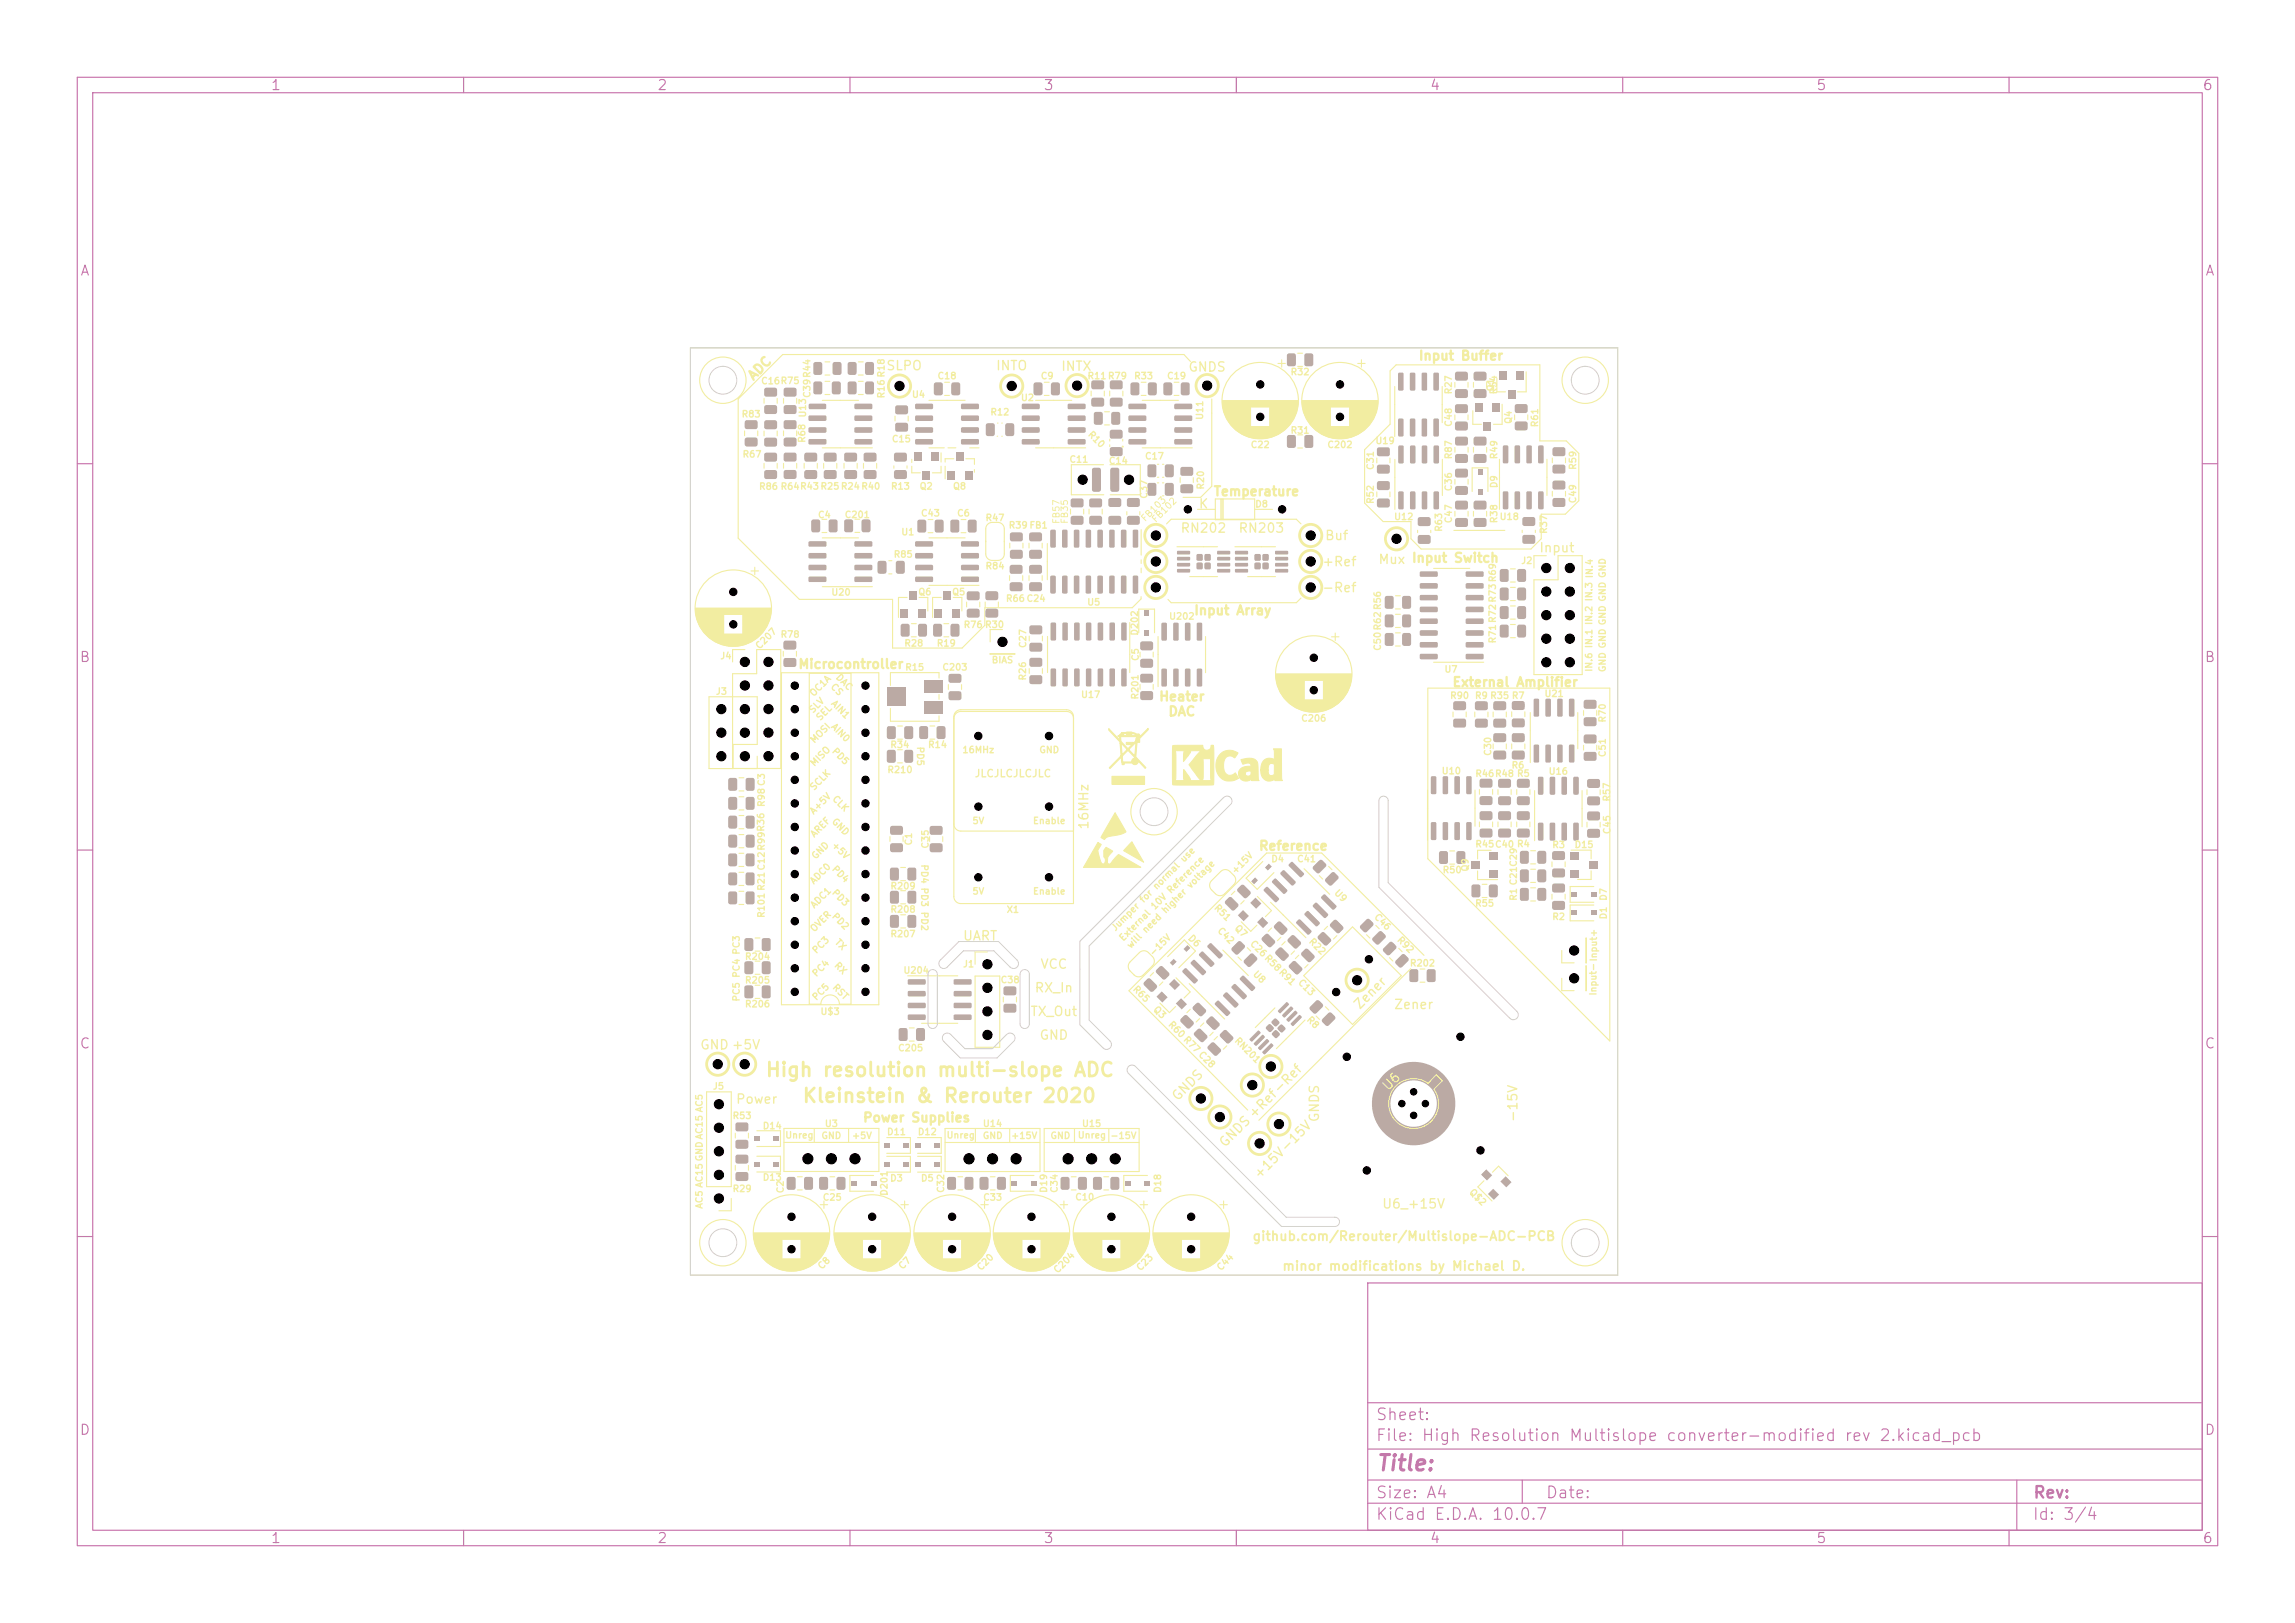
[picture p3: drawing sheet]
<svg xmlns="http://www.w3.org/2000/svg" width="297mm" height="210mm" viewBox="0 0 297 210" stroke-linecap="round" stroke-linejoin="round" font-family="sans-serif">
<defs><g id="words">
<text font-size="2" fill="#c872ab" x="178" y="190.8">Title:</text>
<g font-size="1.8" fill="#f2eda1">
<text x="99" y="139.8">High resolution multi-slope ADC</text>
<text x="103.7" y="143.1">Kleinstein &amp; Rerouter 2020</text>
</g>
<g font-size="1.5" fill="#c872ab">
<text x="178" y="184.1">Sheet:</text>
<text x="178" y="186.8">File: High Resolution Multislope converter-modified rev 2.kicad_pcb</text>
<text x="178" y="197">KiCad E.D.A. 10.0.7</text>
<text x="178" y="194.2">Size: A4</text>
<text x="200" y="194.2">Date:</text>
<text x="263" y="197">Id: 3/4</text>
<text x="263" y="194.2">Rev:</text>
</g>
<g font-size="1.3" fill="#c872ab">
<text x="35" y="12">1</text>
<text x="85" y="12">2</text>
<text x="135" y="12">3</text>
<text x="185" y="12">4</text>
<text x="235" y="12">5</text>
<text x="285" y="12">6</text>
<text x="10.3" y="36">A</text>
<text x="285.3" y="36">A</text>
<text x="10.2" y="86">B</text>
<text x="285.2" y="86">B</text>
<text x="10.2" y="136">C</text>
<text x="285.2" y="136">C</text>
<text x="10.2" y="186">D</text>
<text x="285.2" y="186">D</text>
<text x="35" y="200">1</text>
<text x="85" y="200">2</text>
<text x="135" y="200">3</text>
<text x="185" y="200">4</text>
<text x="235" y="200">5</text>
<text x="285" y="200">6</text>
</g>
<g font-size="1.2" fill="#f2eda1">
<text x="183.5" y="46.9">Input Buffer</text>
<text x="97.6" y="49.6" transform="rotate(-45 97.6 49.6)">ADC</text>
<text x="114.6" y="48.2">SLPO</text>
<text x="128.8" y="48.2">INTO</text>
<text x="137.2" y="48.3">INTX</text>
<text x="153.7" y="48.4">GNDS</text>
<text x="157" y="64.5">Temperature</text>
<text x="152.7" y="69.2">RN202</text>
<text x="155" y="66.1">K</text>
<text x="160.2" y="69.2">RN203</text>
<text x="171.4" y="70.2">Buf</text>
<text x="199.1" y="71.8">Input</text>
<text x="171" y="76.9">-Ref</text>
<text x="171" y="73.6">+Ref</text>
<text x="178.3" y="73.3">Mux Input Switch</text>
<text x="154.5" y="79.9">Input Array</text>
<text x="103.2" y="86.8">Microcontroller</text>
<text x="187.9" y="89.2">External Amplifier</text>
<text x="149.9" y="91">Heater</text>
<text x="151.1" y="92.9">DAC</text>
<text x="141.1" y="107.4" transform="rotate(-90 141.1 107.4)">16MHz</text>
<text x="162.8" y="110.3">Reference</text>
<text x="124.5" y="122">UART</text>
<text x="134.6" y="125.6">VCC</text>
<text x="133.3" y="131.8">TX_Out</text>
<text x="133.8" y="128.7">RX_In</text>
<text x="176.1" y="131" transform="rotate(-45 176.1 131)">Zener</text>
<text x="180.3" y="130.9">Zener</text>
<text x="90.5" y="136.1">GND +5V</text>
<text x="134.4" y="134.8">GND</text>
<text x="95.2" y="143.1">Power</text>
<text x="152.5" y="142.8" transform="rotate(-45 152.5 142.8)">GNDS</text>
<text x="179.8" y="141.5" transform="rotate(-45 179.8 141.5)">U6</text>
<text x="111.6" y="145.5">Power Supplies</text>
<text x="158.6" y="148.8" transform="rotate(-45 158.6 148.8)">GNDS +Ref-Ref</text>
<text x="171" y="145.3" transform="rotate(-90 171 145.3)">GNDS</text>
<text x="196.7" y="145.3" transform="rotate(-90 196.7 145.3)">-15V</text>
<text x="163.1" y="152.9" transform="rotate(-45 163.1 152.9)">+15V-15V</text>
<text x="162" y="160.9">github.com/Rerouter/Multislope-ADC-PCB</text>
<text x="178.8" y="156.7">U6_+15V</text>
<text x="165.9" y="164.7">minor modifications by Michael D.</text>
</g>
<text font-size="1" fill="#f2eda1" x="126.1" y="100.8">JLCJLCJLCJLC</text>
<g font-size=".8" fill="#f2eda1">
<text x="98.4" y="49.9">C16R75</text>
<text x="105.1" y="51.6" transform="rotate(-90 105.1 51.6)">C39R44</text>
<text x="114.7" y="51.6" transform="rotate(-90 114.7 51.6)">R16R18</text>
<text x="117.9" y="51.7">U4</text>
<text x="121.3" y="49.3">C18</text>
<text x="128.1" y="53.9">R12</text>
<text x="132" y="52.1">U2</text>
<text x="134.6" y="49.3">C9</text>
<text x="140.7" y="49.3">R11R79</text>
<text x="146.7" y="49.3">R33</text>
<text x="151" y="49.3">C19</text>
<text x="166.9" y="48.8">R32</text>
<text x="188.1" y="51.1" transform="rotate(-90 188.1 51.1)">R27</text>
<text x="193.5" y="50.7" transform="rotate(-90 193.5 50.7)">Q1</text>
<text x="193.9" y="51.1" transform="rotate(-90 193.9 51.1)">R54</text>
<text x="95.9" y="54.2">R83</text>
<text x="96" y="59.4">R67</text>
<text x="104.4" y="57.4" transform="rotate(-90 104.4 57.4)">R68</text>
<text x="104.5" y="54.1" transform="rotate(-90 104.5 54.1)">U13</text>
<text x="115.3" y="57.4">C15</text>
<text x="140.5" y="56.4" transform="rotate(45 140.5 56.4)">R10</text>
<text x="148.1" y="59.6">C17</text>
<text x="155.9" y="54.4" transform="rotate(-90 155.9 54.4)">U11</text>
<text x="161.8" y="58.2">C22</text>
<text x="166.9" y="56.3">R31</text>
<text x="171.7" y="58.2">C202</text>
<text x="177.9" y="57.7">U19</text>
<text x="188.1" y="55.3" transform="rotate(-90 188.1 55.3)">C48</text>
<text x="188.1" y="59.5" transform="rotate(-90 188.1 59.5)">R87</text>
<text x="194" y="59.5" transform="rotate(-90 194 59.5)">R49</text>
<text x="195.8" y="54.9" transform="rotate(-90 195.8 54.9)">Q4</text>
<text x="199.2" y="55.4" transform="rotate(-90 199.2 55.4)">R61</text>
<text x="98.2" y="63.6">R86 R64R43R25R24R40</text>
<text x="115.2" y="63.5">R13</text>
<text x="118.9" y="63.5">Q2</text>
<text x="123.3" y="63.5">Q8</text>
<text x="138.3" y="60.1">C11</text>
<text x="143.4" y="60.2">C14</text>
<text x="148.7" y="64.6" transform="rotate(-90 148.7 64.6)">C37</text>
<text x="156" y="63.4" transform="rotate(-90 156 63.4)">R20</text>
<text x="162.4" y="65.9">D8</text>
<text x="178" y="65.3" transform="rotate(-90 178 65.3)">R52</text>
<text x="178" y="60.9" transform="rotate(-90 178 60.9)">C31</text>
<text x="188.1" y="63.6" transform="rotate(-90 188.1 63.6)">C36</text>
<text x="194" y="63.2" transform="rotate(-90 194 63.2)">D9</text>
<text x="204.2" y="65.2" transform="rotate(-90 204.2 65.2)">C49</text>
<text x="204.2" y="60.9" transform="rotate(-90 204.2 60.9)">R59</text>
<text x="105.8" y="67.2">C4</text>
<text x="109.2" y="67.2">C201</text>
<text x="116.6" y="69.5">U1</text>
<text x="119.1" y="67">C43</text>
<text x="123.8" y="67">C6</text>
<text x="127.5" y="67.6">R47</text>
<text x="130.5" y="68.6">R39FB1</text>
<text x="137.3" y="67.9" transform="rotate(-90 137.3 67.9)">FB57</text>
<text x="138.4" y="67.9" transform="rotate(-90 138.4 67.9)">FB35</text>
<text x="148.3" y="67.8" transform="rotate(-45 148.3 67.8)">FB103</text>
<text x="149.7" y="67.9" transform="rotate(-45 149.7 67.9)">FB102</text>
<text x="180.3" y="67.5">U12</text>
<text x="186.8" y="68.9" transform="rotate(-90 186.8 68.9)">R63</text>
<text x="188.1" y="67.8" transform="rotate(-90 188.1 67.8)">C47</text>
<text x="194" y="67.8" transform="rotate(-90 194 67.8)">R38</text>
<text x="194" y="67.5">U18</text>
<text x="200.4" y="69.2" transform="rotate(-90 200.4 69.2)">R37</text>
<text x="107.5" y="77.3">U20</text>
<text x="115.6" y="72.4">R85</text>
<text x="118.8" y="77.2">Q6</text>
<text x="123.2" y="77.2">Q5</text>
<text x="127.5" y="73.9">R84</text>
<text x="196.8" y="73.2">J2</text>
<text x="100.9" y="82.7">R78</text>
<text x="117" y="83.9">R28</text>
<text x="121.2" y="83.9">R19</text>
<text x="124.6" y="81.5">R76 R30</text>
<text x="130.1" y="78.1">R66C24</text>
<text x="133" y="83.9" transform="rotate(-90 133 83.9)">C27</text>
<text x="140.6" y="78.5">U5</text>
<text x="147.5" y="82.3" transform="rotate(-90 147.5 82.3)">D202</text>
<text x="151.2" y="80.4">U202</text>
<text x="193.8" y="83.3" transform="rotate(-90 193.8 83.3)">R71R72R73R69</text>
<text x="93.1" y="85.5">J4</text>
<text x="98.4" y="84.3" transform="rotate(-45 98.4 84.3)">C207</text>
<text x="107.2" y="89" transform="rotate(45 107.2 89)">CS</text>
<text x="107.9" y="87.8" transform="rotate(45 107.9 87.8)">DAC</text>
<text x="117.1" y="87">R15</text>
<text x="121.9" y="87">C203</text>
<text x="128.3" y="86">BIAS</text>
<text x="133" y="88.1" transform="rotate(-90 133 88.1)">R26</text>
<text x="147.6" y="85.6" transform="rotate(-90 147.6 85.6)">C5</text>
<text x="178.9" y="84.3" transform="rotate(-90 178.9 84.3)">C50R62R56</text>
<text x="186.9" y="87.2">U7</text>
<text x="206.3" y="87" transform="rotate(-90 206.3 87)">IN.6 IN.1 IN.2 IN.3 IN.4</text>
<text x="208" y="87" transform="rotate(-90 208 87)">GND GND GND GND GND</text>
<text x="92.6" y="90.1">J3</text>
<text x="105.3" y="92.5" transform="rotate(-45 105.3 92.5)">SLV</text>
<text x="105.4" y="90.4" transform="rotate(-45 105.4 90.4)">OC1A</text>
<text x="106.2" y="93.5" transform="rotate(-45 106.2 93.5)">SEL</text>
<text x="107.3" y="91.2" transform="rotate(45 107.3 91.2)">AIN1</text>
<text x="107.3" y="94.2" transform="rotate(45 107.3 94.2)">AIN0</text>
<text x="139.8" y="90.5">U17</text>
<text x="147.5" y="90.6" transform="rotate(-90 147.5 90.6)">R201</text>
<text x="168.3" y="93.6">C206</text>
<text x="187.6" y="90.6">R90</text>
<text x="190.8" y="90.6">R9 R35 R7</text>
<text x="199.8" y="90.4">U21</text>
<text x="208" y="93.6" transform="rotate(-90 208 93.6)">R70</text>
<text x="105.5" y="99.4" transform="rotate(-45 105.5 99.4)">MISO</text>
<text x="105.5" y="96.4" transform="rotate(-45 105.5 96.4)">MOSI</text>
<text x="107.4" y="97.4" transform="rotate(45 107.4 97.4)">PD5</text>
<text x="114.8" y="100.2">R210</text>
<text x="115.1" y="97">R34</text>
<text x="118.5" y="96.5" transform="rotate(90 118.5 96.5)">PD5</text>
<text x="120" y="97">R14</text>
<text x="124.5" y="97.7">16MHz</text>
<text x="134.4" y="97.7">GND</text>
<text x="186.5" y="100.4">U10</text>
<text x="190.9" y="100.7">R46R48 R5</text>
<text x="193.2" y="97.9" transform="rotate(-90 193.2 97.9)">C30</text>
<text x="195.5" y="99.6">R6</text>
<text x="200.3" y="100.4">U16</text>
<text x="208" y="98" transform="rotate(-90 208 98)">C51</text>
<text x="105.4" y="105.6" transform="rotate(-45 105.4 105.6)">A+5V</text>
<text x="105.4" y="102.5" transform="rotate(-45 105.4 102.5)">SCLK</text>
<text x="107.4" y="106.5" transform="rotate(45 107.4 106.5)">GND</text>
<text x="107.4" y="103.5" transform="rotate(45 107.4 103.5)">CLK</text>
<text x="125.8" y="106.8">5V</text>
<text x="133.6" y="106.8">Enable</text>
<text x="208.6" y="103.8" transform="rotate(-90 208.6 103.8)">R57</text>
<text x="105.5" y="108.6" transform="rotate(-45 105.5 108.6)">AREF</text>
<text x="105.6" y="111.5" transform="rotate(-45 105.6 111.5)">GND</text>
<text x="107.4" y="109.5" transform="rotate(45 107.4 109.5)">+5V</text>
<text x="107.4" y="112.6" transform="rotate(45 107.4 112.6)">PD4</text>
<text x="118.2" y="109.5" transform="rotate(-90 118.2 109.5)">C1</text>
<text x="119" y="111.8" transform="rotate(90 119 111.8)">PD4 PD3 PD2</text>
<text x="120.4" y="109.9" transform="rotate(-90 120.4 109.9)">C35</text>
<text x="152" y="113.2" transform="rotate(-45 152 113.2)">al</text>
<text x="153.3" y="111.9" transform="rotate(-45 153.3 111.9)">use</text>
<text x="159.9" y="113.4" transform="rotate(-45 159.9 113.4)">+15V</text>
<text x="164.4" y="111.8">D4</text>
<text x="167.8" y="111.8">C41</text>
<text x="186.6" y="113.2">R50</text>
<text x="190.2" y="112.8" transform="rotate(-90 190.2 112.8)">Q9</text>
<text x="190.9" y="109.9">R45C40 R4</text>
<text x="200.8" y="109.9">R3</text>
<text x="203.7" y="109.9">D15</text>
<text x="208.6" y="108" transform="rotate(-90 208.6 108)">C45</text>
<text x="99.2" y="118.8" transform="rotate(-90 99.2 118.8)">R101R21C12R99R36 R98C3</text>
<text x="105.4" y="114.7" transform="rotate(-45 105.4 114.7)">ADC0</text>
<text x="105.5" y="117.8" transform="rotate(-45 105.5 117.8)">ADC1</text>
<text x="107.4" y="115.7" transform="rotate(45 107.4 115.7)">PD3</text>
<text x="107.4" y="118.7" transform="rotate(45 107.4 118.7)">PD2</text>
<text x="115.2" y="118.3">R208</text>
<text x="115.2" y="115.3">R209</text>
<text x="125.8" y="116">5V</text>
<text x="130.2" y="118.3">X1</text>
<text x="133.6" y="116">Enable</text>
<text x="146.2" y="118.9" transform="rotate(-45 146.2 118.9)">per</text>
<text x="148.1" y="117.1" transform="rotate(-45 148.1 117.1)">for</text>
<text x="149.5" y="118" transform="rotate(-45 149.5 118)">10V</text>
<text x="149.8" y="115.4" transform="rotate(-45 149.8 115.4)">norm</text>
<text x="150.9" y="118.5" transform="rotate(-45 150.9 118.5)">higher</text>
<text x="151.6" y="115.9" transform="rotate(-45 151.6 115.9)">Reference</text>
<text x="154.2" y="115.2" transform="rotate(-45 154.2 115.2)">voltage</text>
<text x="156.9" y="117.6" transform="rotate(45 156.9 117.6)">R51</text>
<text x="172.4" y="115.7" transform="rotate(45 172.4 115.7)">U9</text>
<text x="177.6" y="118.8" transform="rotate(45 177.6 118.8)">C46</text>
<text x="190.8" y="117.5">R55</text>
<text x="196.5" y="116.6" transform="rotate(-90 196.5 116.6)">R1 C21C29</text>
<text x="200.8" y="119.2">R2</text>
<text x="208.1" y="119" transform="rotate(-90 208.1 119)">D1 D7</text>
<text x="96.3" y="124.4">R204</text>
<text x="105.5" y="120.9" transform="rotate(-45 105.5 120.9)">OVER</text>
<text x="105.7" y="123.7" transform="rotate(-45 105.7 123.7)">PC3</text>
<text x="107.7" y="125.1" transform="rotate(45 107.7 125.1)">RX</text>
<text x="107.8" y="122.1" transform="rotate(45 107.8 122.1)">TX</text>
<text x="115.2" y="121.5">R207</text>
<text x="124.5" y="125.4">J1</text>
<text x="144.4" y="120.7" transform="rotate(-45 144.4 120.7)">Jum</text>
<text x="145.4" y="122.1" transform="rotate(-45 145.4 122.1)">External</text>
<text x="146.4" y="123" transform="rotate(-45 146.4 123)">will</text>
<text x="148.4" y="121" transform="rotate(-45 148.4 121)">need</text>
<text x="149.3" y="124" transform="rotate(-45 149.3 124)">-15V</text>
<text x="153.5" y="121.6" transform="rotate(45 153.5 121.6)">D6</text>
<text x="157.3" y="120.6" transform="rotate(45 157.3 120.6)">C42</text>
<text x="159.5" y="120.3" transform="rotate(45 159.5 120.3)">Q7</text>
<text x="161.5" y="122.3" transform="rotate(45 161.5 122.3)">C26 R58 R91</text>
<text x="169.1" y="122" transform="rotate(45 169.1 122)">R22</text>
<text x="180.5" y="121.8" transform="rotate(45 180.5 121.8)">R92</text>
<text x="182.4" y="125.3">R202</text>
<text x="95.9" y="129.7" transform="rotate(-90 95.9 129.7)">PC5 PC4 PC3</text>
<text x="96.3" y="127.5">R205</text>
<text x="96.3" y="130.5">R206</text>
<text x="105.7" y="129.7" transform="rotate(-45 105.7 129.7)">PC5</text>
<text x="105.7" y="126.7" transform="rotate(-45 105.7 126.7)">PC4</text>
<text x="106.1" y="131.5">U$3</text>
<text x="107.5" y="127.9" transform="rotate(45 107.5 127.9)">RST</text>
<text x="116.8" y="126.2">U204</text>
<text x="129.4" y="127.4">C38</text>
<text x="146.3" y="128.1" transform="rotate(45 146.3 128.1)">R65</text>
<text x="149" y="130.8" transform="rotate(45 149 130.8)">Q3</text>
<text x="161.9" y="126.2" transform="rotate(45 161.9 126.2)">U8</text>
<text x="167.7" y="127.3" transform="rotate(45 167.7 127.3)">C13</text>
<text x="206.8" y="128.9" transform="rotate(-90 206.8 128.9)">Input-Input+</text>
<text x="116.1" y="136.2">C205</text>
<text x="150.9" y="132.7" transform="rotate(45 150.9 132.7)">R60 R77 C28</text>
<text x="159.5" y="134.8" transform="rotate(45 159.5 134.8)">RN201</text>
<text x="168.8" y="132.1" transform="rotate(45 168.8 132.1)">R8</text>
<text x="92.2" y="141.2">J5</text>
<text x="94.7" y="145">R53</text>
<text x="98.6" y="146.3">D14</text>
<text x="101.5" y="147.5">Unreg</text>
<text x="106.2" y="147.6">GND</text>
<text x="106.7" y="146">U3</text>
<text x="110.2" y="147.6">+5V</text>
<text x="114.7" y="147.1">D11</text>
<text x="118.7" y="147.1">D12</text>
<text x="122.4" y="147.5">Unreg</text>
<text x="127.1" y="147.6">GND</text>
<text x="127.1" y="146">U14</text>
<text x="130.8" y="147.6">+15V</text>
<text x="135.9" y="147.6">GND</text>
<text x="139.4" y="147.5">Unreg -15V</text>
<text x="139.9" y="146">U15</text>
<text x="94.7" y="154.4">R29</text>
<text x="98.6" y="153">D13</text>
<text x="101.6" y="154.5" transform="rotate(-90 101.6 154.5)">C2</text>
<text x="106.4" y="155.6">C25</text>
<text x="115.1" y="154.8" transform="rotate(-90 115.1 154.8)">D201</text>
<text x="115.1" y="153.1">D3</text>
<text x="119.1" y="153.1">D5</text>
<text x="122.4" y="154.4" transform="rotate(-90 122.4 154.4)">C32</text>
<text x="127.2" y="155.6">C33</text>
<text x="135.7" y="154.4" transform="rotate(-90 135.7 154.4)">D19</text>
<text x="137.1" y="154.4" transform="rotate(-90 137.1 154.4)">C34</text>
<text x="139.1" y="155.5">C10</text>
<text x="150.4" y="154.4" transform="rotate(-90 150.4 154.4)">D18</text>
<text x="189.9" y="154.4" transform="rotate(45 189.9 154.4)">Q$2</text>
<text x="91.1" y="156.5" transform="rotate(-90 91.1 156.5)">AC5 AC15GNDAC15 AC5</text>
<text x="106.4" y="164.5" transform="rotate(-45 106.4 164.5)">C8</text>
<text x="116.9" y="164.5" transform="rotate(-45 116.9 164.5)">C7</text>
<text x="127" y="164.7" transform="rotate(-45 127 164.7)">C20</text>
<text x="137" y="165" transform="rotate(-45 137 165)">C204</text>
<text x="147.7" y="164.7" transform="rotate(-45 147.7 164.7)">C23</text>
<text x="158.1" y="164.7" transform="rotate(-45 158.1 164.7)">C44</text>
</g>
</g></defs>
<path d="M0 0h297.1v210.1h-297.1z" fill="#fff" stroke="#fff" stroke-width=".13"/>
<g fill="none" stroke="#c872ab" stroke-width=".15">
<path d="M10 10h277v190h-277zM12 12h273v186h-273zM60 10v2M110 10v2M160 10v2M210 10v2M260 10v2M10 60h2M285 60h2M10 110h2M285 110h2M10 160h2"/>
<path d="M177 166h108v32h-108zM285 160h2M60 198v2M110 198v2M160 198v2M177 194.5h108M177 191.5h108M177 187.5h108M177 181.5h108M197 191.5v3M210 198v2M260 198v2"/>
<path d="M261 191.5v6.5"/>
</g>
<g fill="#bbaaa4">
<path d="M101.9 152.4l.8-.1 .2 .2 .1 1.2-.2 .2-.7 .1-.3-.2v-1.2z"/>
<path d="M104.1 152.4l.8-.1 .3 .2v1.2l-.2 .2-.7 .1-.2-.2-.1-1.2z"/>
<path d="M94.3 100.7l.8-.1 .3 .2v1.2l-.2 .3h-.7l-.2-.2-.1-1.2z"/>
<path d="M96.6 100.7l.8-.1 .2 .2 .1 1.2-.2 .3h-.7l-.3-.2v-1.2z"/>
<path d="M143.8 152.4l.8-.1 .2 .2 .1 1.2-.2 .2-.7 .1-.3-.2v-1.2z"/>
<path d="M141.5 152.4l.8-.1 .3 .2v1.2l-.2 .2-.7 .1-.2-.2-.1-1.2z"/>
<path d="M94.3 110.5l.8-.1 .3 .2v1.2l-.2 .3h-.7l-.2-.2-.1-1.2z"/>
<path d="M96.6 110.5l.8-.1 .2 .2 .1 1.2-.2 .3h-.7l-.3-.2v-1.2z"/>
<path d="M129.1 152.4l.8-.1 .3 .2v1.2l-.2 .2-.7 .1-.3-.2v-1.2z"/>
<path d="M126.8 152.4l.8-.1 .3 .2v1.2l-.2 .2-.6 .1-.3-.2v-1.2z"/>
<path d="M137.3 152.4l.8-.1 .3 .2v1.2l-.2 .2-.7 .1-.2-.2-.1-1.2z"/>
<path d="M139.6 152.4l.8-.1 .2 .2 .1 1.2-.2 .2-.7 .1-.3-.2v-1.2z"/>
<path d="M108.3 152.4l.8-.1 .3 .2v1.2l-.2 .2-.7 .1-.2-.2-.1-1.2z"/>
<path d="M106.1 152.4l.8-.1 .2 .2 .1 1.2-.2 .2-.7 .1-.3-.2v-1.2z"/>
<path d="M119 94h.8l.3 .1v1.2l-.2 .3h-.7l-.2-.1-.1-1.3z"/>
<path d="M121.3 94h.8l.2 .1 .1 1.2-.2 .3h-.7l-.3-.1v-1.3z"/>
<path d="M94.3 103.2l.8-.1 .3 .2v1.2l-.2 .3h-.7l-.2-.2-.1-1.2z"/>
<path d="M96.6 103.2l.8-.1 .2 .2 .1 1.2-.2 .3h-.7l-.3-.2v-1.2z"/>
<path d="M145.9 66.8l.2-.1 1.2 .1 .2 .2v.7l-.3 .2h-1.2l-.2-.3z"/>
<path d="M145.9 64.5l.2-.1 1.2 .1 .2 .2v.7l-.3 .2h-1.2l-.2-.3z"/>
<path d="M124.4 56.9l2.2-.1 .1 .2v.4l-.2 .1h-2l-.1-.2z"/>
<path d="M124.4 55.3h2.2l.1 .2v.4l-.2 .1h-2l-.1-.2z"/>
<path d="M124.4 53.8h2.2l.1 .1v.5l-.2 .1h-2l-.1-.2z"/>
<path d="M124.4 52.3l2.2-.1 .1 .2v.4l-.2 .1h-2l-.1-.1z"/>
<path d="M118.5 52.3l2.1-.1 .2 .2-.1 .4-.1 .1h-2.1l-.1-.1z"/>
<path d="M118.5 53.8h2.1l.2 .1-.1 .5-.1 .1h-2.1l-.1-.2z"/>
<path d="M118.5 55.3h2.1l.2 .2-.1 .4-.1 .1h-2.1l-.1-.2z"/>
<path d="M118.5 56.9l2.1-.1 .2 .2-.1 .4-.1 .1h-2.1l-.1-.2z"/>
<path d="M110.6 56.9l2.2-.1 .1 .2v.4l-.2 .1h-2l-.1-.2z"/>
<path d="M110.6 55.3h2.2l.1 .2v.4l-.2 .1h-2l-.1-.2z"/>
<path d="M110.6 53.8h2.2l.1 .1v.5l-.2 .1h-2l-.1-.2z"/>
<path d="M110.6 52.3l2.2-.1 .1 .2v.4l-.2 .1h-2l-.1-.1z"/>
<path d="M104.7 52.3l2.1-.1 .1 .2v.4l-.2 .1h-1.9l-.2-.1z"/>
<path d="M104.7 53.8h2.1l.2 .1-.1 .5-.1 .1h-2.1l-.1-.2z"/>
<path d="M104.7 55.3h2.1l.2 .2-.1 .4-.1 .1h-2.1l-.1-.2z"/>
<path d="M104.7 56.9l2.1-.1 .2 .2-.1 .4-.1 .1h-2.1l-.1-.2z"/>
<path d="M111.8 60.9l.3-.1h1.2l.1 .3v.7l-.3 .2h-1.2l-.1-.3z"/>
<path d="M111.8 58.7l.3-.1h1.2l.1 .3v.7l-.3 .1h-1.2l-.1-.3z"/>
<path d="M104.2 60.9l.2-.1h1.2l.2 .3-.1 .7-.2 .2h-1.2l-.2-.3z"/>
<path d="M104.2 58.7l.2-.1h1.2l.2 .3-.1 .7-.2 .1h-1.2l-.2-.3z"/>
<path d="M105.3 46.9l.8-.1 .3 .2v1.2l-.2 .3h-.7l-.2-.2-.1-1.2z"/>
<path d="M107.8 46.9l.8-.1 .3 .2v1.2l-.2 .3h-.7l-.2-.2-.1-1.2z"/>
<path d="M109.3 60.9l.2-.1h1.2l.2 .3v.7l-.3 .2h-1.2l-.2-.3z"/>
<path d="M109.3 58.7l.2-.1h1.2l.2 .3v.7l-.3 .1h-1.2l-.2-.3z"/>
<path d="M106.7 58.7l.2-.1h1.2l.2 .3v.7l-.3 .1h-1.2l-.2-.3z"/>
<path d="M106.7 60.9l.2-.1h1.2l.2 .3v.7l-.3 .2h-1.2l-.2-.3z"/>
<path d="M105.3 49.4h.8l.3 .1v1.2l-.2 .3h-.7l-.2-.1-.1-1.3z"/>
<path d="M107.7 49.4h.8l.3 .1v1.2l-.2 .3h-.7l-.2-.1-.1-1.3z"/>
<path d="M127.7 54.8h.7l.3 .1v1.2l-.1 .3h-.7l-.3-.1v-1.3z"/>
<path d="M130.2 54.8h.8l.2 .1 .1 1.2-.2 .3h-.7l-.3-.1v-1.3z"/>
<path d="M96.4 121.5l.8-.1 .3 .2v1.2l-.2 .2-.7 .1-.3-.2v-1.2z"/>
<path d="M98.7 121.5l.8-.1 .2 .2v1.2l-.1 .2-.7 .1-.3-.2v-1.2z"/>
<path d="M96.4 124.5l.8-.1 .3 .2v1.2l-.2 .2-.7 .1-.3-.2v-1.2z"/>
<path d="M98.7 124.5l.8-.1 .2 .2v1.2l-.1 .2-.7 .1-.3-.2v-1.2z"/>
<path d="M96.4 127.6l.8-.1 .3 .2v1.2l-.2 .3h-.7l-.3-.2v-1.2z"/>
<path d="M98.7 127.6l.8-.1 .2 .2v1.2l-.1 .3h-.7l-.3-.2v-1.2z"/>
<path d="M117.5 118.5l.8-.1 .3 .2v1.2l-.2 .2-.7 .1-.3-.2v-1.2z"/>
<path d="M115.2 118.5l.8-.1 .3 .2v1.2l-.1 .2-.7 .1-.3-.2v-1.2z"/>
<path d="M117.5 115.3h.8l.3 .1v1.2l-.2 .3h-.7l-.3-.1v-1.2z"/>
<path d="M115.2 115.3h.8l.3 .1v1.2l-.1 .3h-.7l-.3-.1v-1.2z"/>
<path d="M117.5 112.3h.8l.3 .1v1.2l-.2 .3h-.7l-.3-.1v-1.2z"/>
<path d="M115.2 112.3h.8l.3 .1v1.2l-.1 .3h-.7l-.3-.1v-1.2z"/>
<path d="M166.6 56.4l.8-.1 .3 .2v1.2l-.2 .2-.7 .1-.2-.2-.1-1.2z"/>
<path d="M168.9 56.4l.8-.1 .2 .2 .1 1.2-.2 .2-.7 .1-.3-.2v-1.2z"/>
<path d="M109.8 46.9l.8-.1 .2 .2 .1 1.2-.2 .3h-.7l-.3-.2v-1.2z"/>
<path d="M112 46.9l.8-.1 .3 .2v1.2l-.2 .3h-.7l-.2-.2-.1-1.2z"/>
<path d="M133.3 75.4l.2-.1 1.2 .1 .2 .2-.1 .7-.2 .2h-1.2l-.2-.3z"/>
<path d="M133.3 73.2l.2-.1h1.2l.2 .3-.1 .7-.2 .2-1.2-.1-.2-.2z"/>
<path d="M133.8 49.6l.8-.1 .3 .2v1.2l-.2 .2-.7 .1-.2-.2-.1-1.2z"/>
<path d="M136.1 49.6l.8-.1 .2 .2 .1 1.2-.2 .2-.7 .1-.3-.2v-1.2z"/>
<path d="M130.7 73.2l.3-.1h1.2l.1 .3v.7l-.3 .2-1.2-.1-.1-.2z"/>
<path d="M130.7 75.4l.3-.1 1.2 .1 .1 .2v.7l-.3 .2h-1.2l-.1-.3z"/>
<path d="M141.3 49.3l.2-.1h1.2l.2 .3v.7l-.3 .2h-1.2l-.2-.3z"/>
<path d="M141.3 51.5h.2h1.2l.2 .2v.7l-.3 .2h-1.2l-.2-.3z"/>
<path d="M166.6 45.8l.8-.1 .3 .2v1.2l-.2 .3h-.7l-.2-.2-.1-1.2z"/>
<path d="M168.9 45.8l.8-.1 .2 .2 .1 1.2-.2 .3h-.7l-.3-.2v-1.2z"/>
<path d="M146.4 49.6l.8-.1 .2 .2 .1 1.2-.2 .2-.7 .1-.3-.2v-1.2z"/>
<path d="M148.6 49.6l.8-.1 .3 .2v1.2l-.2 .2-.7 .1-.2-.2-.1-1.2z"/>
<path d="M114.9 94h.7l.3 .1v1.2l-.1 .3h-.7l-.3-.1v-1.3z"/>
<path d="M117.1 94h.8l.3 .1v1.2l-.2 .3h-.7l-.3-.1v-1.3z"/>
<path d="M138.2 56.9l2.2-.1 .1 .2v.4l-.2 .1h-2l-.1-.2z"/>
<path d="M138.2 55.3h2.2l.1 .2v.4l-.2 .1h-2l-.1-.2z"/>
<path d="M138.2 53.8h2.2l.1 .1v.5l-.2 .1h-2l-.1-.2z"/>
<path d="M138.2 52.3l2.2-.1 .1 .2v.4l-.2 .1h-2l-.1-.1z"/>
<path d="M132.3 52.3l2.1-.1 .2 .2-.1 .4-.1 .1h-2.1l-.1-.1z"/>
<path d="M132.3 53.8h2.1l.2 .1-.1 .5-.1 .1h-2.1l-.1-.2z"/>
<path d="M132.3 55.3h2.1l.2 .2-.1 .4-.1 .1h-2.1l-.1-.2z"/>
<path d="M132.3 56.9l2.1-.1 .2 .2-.1 .4-.1 .1h-2.1l-.1-.2z"/>
<path d="M146.6 68.6l.5-.1 .2 .1v2.1l-.1 .2h-.4l-.2-.1z"/>
<path d="M145.1 68.6l.5-.1 .2 .1v2.1l-.1 .2h-.5l-.1-.1z"/>
<path d="M143.6 68.6l.5-.1 .1 .1 .1 2.1-.2 .2h-.4l-.2-.1z"/>
<path d="M142.1 68.6l.5-.1 .1 .1v2.1l-.1 .2h-.4l-.2-.1z"/>
<path d="M140.5 68.6l.5-.1 .2 .1v2.1l-.1 .2h-.4l-.2-.1z"/>
<path d="M139 68.6l.5-.1 .2 .1v2.1l-.1 .2h-.5l-.1-.1z"/>
<path d="M137.5 68.6l.5-.1 .1 .1 .1 2.1-.2 .2h-.4l-.1-.1z"/>
<path d="M136 68.6l.5-.1 .1 .1v2.1l-.1 .2h-.4l-.2-.1z"/>
<path d="M136 74.5h.5l.1 .1v2l-.1 .2h-.4l-.2-.1z"/>
<path d="M137.5 74.5h.5l.1 .1 .1 2-.2 .2h-.4l-.1-.1z"/>
<path d="M139 74.5h.5l.2 .1v2l-.1 .2h-.5l-.1-.1z"/>
<path d="M140.5 74.5h.5l.2 .1v2l-.1 .2h-.4l-.2-.1z"/>
<path d="M142.1 74.5h.5l.1 .1v2l-.1 .2h-.4l-.2-.1z"/>
<path d="M143.6 74.5h.5l.1 .1 .1 2-.2 .2h-.4l-.2-.1z"/>
<path d="M145.1 74.5h.5l.2 .1v2l-.1 .2h-.5l-.1-.1z"/>
<path d="M146.6 74.5h.5l.2 .1v2l-.1 .2h-.4l-.2-.1z"/>
<path d="M152 56.9l2.2-.1 .1 .2v.4l-.2 .1h-2l-.1-.2z"/>
<path d="M152 55.3h2.2l.1 .2v.4l-.2 .1h-2l-.1-.2z"/>
<path d="M152 53.8h2.2l.1 .1v.5l-.2 .1h-2l-.1-.2z"/>
<path d="M152 52.3l2.2-.1 .1 .2v.4l-.2 .1h-2l-.1-.1z"/>
<path d="M146.1 52.3l2.1-.1 .2 .2-.1 .4-.1 .1h-2.1l-.1-.1z"/>
<path d="M146.1 53.8h2.1l.2 .1-.1 .5-.1 .1h-2.1l-.1-.2z"/>
<path d="M146.1 55.3h2.1l.2 .2-.1 .4-.1 .1h-2.1l-.1-.2z"/>
<path d="M146.1 56.9l2.1-.1 .2 .2-.1 .4-.1 .1h-2.1l-.1-.2z"/>
<path d="M148.6 62.6l.8-.1 .2 .2 .1 1.2-.2 .2-.7 .1-.3-.2v-1.2z"/>
<path d="M150.8 62.6l.8-.1 .3 .2v1.2l-.2 .2-.7 .1-.2-.2-.1-1.2z"/>
<path d="M150.6 49.6l.8-.1 .3 .2v1.2l-.2 .2-.7 .1-.2-.2-.1-1.2z"/>
<path d="M152.9 49.6l.8-.1 .2 .2 .1 1.2-.2 .2-.7 .1-.3-.2v-1.2z"/>
<path d="M152.8 62.7h.2h1.2l.2 .3v.6l-.3 .2h-1.2l-.2-.3z"/>
<path d="M152.8 60.5l.2-.1h1.2l.2 .3v.7l-.3 .2h-1.2l-.2-.3z"/>
<path d="M154.9 71.7h.7v.8h-.7z"/>
<path d="M154.9 72.8h.7v.8h-.7z"/>
<path d="M155.9 71.7h.7v.8h-.7z"/>
<path d="M155.9 72.8h.7v.8h-.7z"/>
<path d="M152.3 71.3h1.6l.1 .4h-.1h-1.5z"/>
<path d="M152.3 72.1h1.6l.1 .4h-.1h-1.5z"/>
<path d="M152.3 72.9l1.6-.1 .1 .4-.1 .1h-1.5z"/>
<path d="M152.3 73.6h1.6l.1 .4-.1 .1h-1.5z"/>
<path d="M157.5 73.6h1.6l.1 .4-.1 .1h-1.5z"/>
<path d="M157.5 72.9l1.6-.1 .1 .4-.1 .1h-1.5z"/>
<path d="M157.5 72.1h1.6l.1 .4h-.1h-1.5z"/>
<path d="M157.5 71.3h1.6l.1 .4h-.1h-1.5z"/>
<path d="M179.3 77.2l.8-.1 .2 .2 .1 1.2-.2 .3h-.7l-.3-.2v-1.2z"/>
<path d="M181.5 77.2l.8-.1 .3 .2v1.2l-.2 .3h-.7l-.2-.2-.1-1.2z"/>
<path d="M194.2 73.7l.8-.1 .2 .2v1.2l-.1 .3h-.7l-.3-.2v-1.2z"/>
<path d="M196.4 73.7l.8-.1 .3 .2v1.2l-.2 .3h-.7l-.2-.2-.1-1.2z"/>
<path d="M194.2 80.9l.8-.1 .2 .2v1.2l-.1 .3h-.7l-.3-.2v-1.2z"/>
<path d="M196.4 80.9l.8-.1 .3 .2v1.2l-.2 .3h-.7l-.2-.2-.1-1.2z"/>
<path d="M194.2 78.5l.8-.1 .2 .2v1.2l-.1 .3h-.7l-.3-.2v-1.2z"/>
<path d="M196.4 78.5l.8-.1 .3 .2v1.2l-.2 .3h-.7l-.2-.2-.1-1.2z"/>
<path d="M194.2 76.1l.8-.1 .2 .2v1.2l-.1 .3h-.7l-.3-.2v-1.2z"/>
<path d="M196.4 76.1l.8-.1 .3 .2v1.2l-.2 .3h-.7l-.2-.2-.1-1.2z"/>
<path d="M189.7 84.6h2.2l.1 .2v.4l-.2 .1h-2l-.1-.2z"/>
<path d="M189.7 83.1h2.2l.1 .1v.5l-.2 .1h-2l-.1-.2z"/>
<path d="M189.7 81.6h2.2l.1 .1v.5l-.2 .1h-2l-.1-.2z"/>
<path d="M189.7 80.1l2.2-.1 .1 .2v.4l-.2 .1h-2l-.1-.1z"/>
<path d="M189.7 78.6l2.2-.1 .1 .2v.4l-.2 .1h-2l-.1-.2z"/>
<path d="M189.7 77h2.2l.1 .2v.4l-.2 .1h-2l-.1-.2z"/>
<path d="M189.7 75.5h2.2l.1 .1v.5l-.2 .1h-2l-.1-.2z"/>
<path d="M189.7 74l2.2-.1 .1 .2v.4l-.2 .1h-2l-.1-.1z"/>
<path d="M183.8 74l2.2-.1 .1 .2v.4l-.2 .1h-2.1l-.1-.1z"/>
<path d="M183.8 75.5h2.2l.1 .1v.5l-.2 .1h-2.1l-.1-.2z"/>
<path d="M183.8 77h2.2l.1 .2v.4l-.2 .1h-2.1l-.1-.2z"/>
<path d="M183.8 78.6l2.2-.1 .1 .2v.4l-.2 .1h-2.1l-.1-.2z"/>
<path d="M183.8 80.1l2.2-.1 .1 .2v.4l-.2 .1h-2.1l-.1-.1z"/>
<path d="M183.8 81.6h2.2l.1 .1v.5l-.2 .1h-2.1l-.1-.2z"/>
<path d="M183.8 83.1h2.2l.1 .1v.5l-.2 .1h-2.1l-.1-.2z"/>
<path d="M183.8 84.6h2.2l.1 .2v.4l-.2 .1h-2.1l-.1-.2z"/>
<path d="M115.8 60.9l.2-.1h1.2l.2 .3-.1 .7-.2 .2h-1.2l-.2-.3z"/>
<path d="M115.8 58.7l.2-.1h1.2l.2 .3-.1 .7-.2 .1h-1.2l-.2-.3z"/>
<path d="M141 66.8l.2-.1 1.2 .1 .2 .2v.7l-.3 .2h-1.2l-.2-.3z"/>
<path d="M141 64.6l.2-.1h1.2l.2 .3v.7l-.3 .2-1.2-.1-.2-.2z"/>
<path d="M194.5 63.6h.5l.2 .1v2l-.1 .2h-.4l-.2-.1z"/>
<path d="M196.1 63.6h.4l.2 .1v2l-.1 .2h-.4l-.2-.1z"/>
<path d="M197.6 63.6h.5l.1 .1v2l-.1 .2h-.4l-.2-.1z"/>
<path d="M199.1 63.6h.5l.2 .1v2l-.1 .2h-.5l-.1-.1z"/>
<path d="M199.1 57.7l.5-.1 .2 .1v2.1l-.1 .2h-.5l-.1-.1z"/>
<path d="M197.6 57.7l.5-.1 .1 .1v2.1l-.1 .2h-.4l-.2-.1z"/>
<path d="M196.1 57.7l.4-.1 .2 .1v2.1l-.1 .2h-.4l-.2-.1z"/>
<path d="M194.5 57.7l.5-.1 .2 .1v2.1l-.1 .2h-.4l-.2-.1z"/>
<path d="M190.8 64.9l.2-.1h1.2l.2 .3v.7l-.3 .1h-1.2l-.2-.3z"/>
<path d="M190.8 67.1l.2-.1h1.2l.2 .3v.7l-.3 .2h-1.2l-.2-.3z"/>
<path d="M197.1 67l.2-.1h1.2l.2 .3v.7l-.3 .2-1.2-.1-.2-.2z"/>
<path d="M197.1 69.3l.2-.1h1.2l.2 .3v.7l-.3 .2h-1.2l-.2-.3z"/>
<path d="M188.4 67.1l.2-.1h1.2l.2 .3v.7l-.3 .2h-1.2l-.2-.3z"/>
<path d="M188.4 64.9l.2-.1h1.2l.2 .3v.7l-.3 .1h-1.2l-.2-.3z"/>
<path d="M191.3 60.7h.5v.7h-.5z"/>
<path d="M191.3 63.2h.5v.8h-.5z"/>
<path d="M201 62.3l.2-.1h1.2l.2 .3v.7l-.3 .2-1.2-.1-.2-.2z"/>
<path d="M201 64.5l.2-.1 1.2 .1 .2 .2v.7l-.3 .2h-1.2l-.2-.3z"/>
<path d="M190.8 58.8l.2-.1 1.2 .1 .2 .2v.7l-.3 .2h-1.2l-.2-.3z"/>
<path d="M190.8 56.6l.2-.1h1.2l.2 .3v.7l-.3 .2-1.2-.1-.2-.2z"/>
<path d="M188.4 60.7l.2-.1 1.2 .1 .2 .2v.7l-.3 .2h-1.2l-.2-.3z"/>
<path d="M188.4 63l.2-.1h1.2l.2 .3v.7l-.3 .1h-1.2l-.2-.2z"/>
<path d="M118.9 80.8l.8-.1 .2 .2 .1 1.2-.2 .3h-.7l-.3-.2v-1.2z"/>
<path d="M116.6 80.8l.8-.1 .3 .2v1.2l-.2 .3h-.7l-.2-.2v-1.2z"/>
<path d="M196.1 54.6l.2-.1 1.2 .1 .2 .2v.7l-.3 .2h-1.2l-.2-.3z"/>
<path d="M196.1 52.4l.2-.1h1.2l.2 .3v.7l-.3 .2-1.2-.1-.2-.2z"/>
<path d="M183.6 67l.2-.1h1.2l.1 .3v.7l-.2 .2h-1.3l-.1-.3z"/>
<path d="M183.6 69.3l.2-.1h1.2l.1 .3v.7l-.2 .2h-1.3l-.1-.3z"/>
<path d="M193.2 52.3h.9v1h-.9z"/>
<path d="M190.9 52.3h.9v1h-.9z"/>
<path d="M192 54.7h1v1h-1z"/>
<path d="M179 139.2a5.4 5.4 0 0 1 4.1-1.8v2.4a3 3 0 0 0-2.9 4.3 3 3 0 0 0 5.1 .5 3 3 0 0 0-1.9-4.8h-.3v-2.4a5.4 5.4 0 0 1 5 6.8 5.4 5.4 0 0 1-7.8 3.3 5.4 5.4 0 0 1-1.3-8.3z"/>
<path d="M181.5 82l.8-.1 .3 .2v1.2l-.2 .3h-.7l-.2-.2-.1-1.2z"/>
<path d="M179.3 82l.8-.1 .2 .2 .1 1.2-.2 .3h-.7l-.3-.2v-1.2z"/>
<path d="M138.6 66.8l.2-.1 1.2 .1 .2 .2v.7l-.3 .2h-1.2l-.2-.3z"/>
<path d="M138.6 64.6l.2-.1h1.2l.2 .3v.7l-.3 .2-1.2-.1-.2-.2z"/>
<path d="M143.5 66.8l.2-.1 1.2 .1 .2 .2v.7l-.3 .2h-1.2l-.2-.3z"/>
<path d="M143.5 64.5l.2-.1 1.2 .1 .2 .2v.7l-.3 .2h-1.2l-.2-.3z"/>
<path d="M95.3 149.5l.2-.1h1.2l.1 .3v.7l-.2 .2-1.3-.1-.1-.2z"/>
<path d="M95.3 151.7l.2-.1 1.2 .1 .1 .2v.7l-.2 .2h-1.3l-.1-.3z"/>
<path d="M95.3 147.6l.2-.1h1.2l.1 .3v.7l-.2 .1h-1.3l-.1-.2z"/>
<path d="M95.3 145.3l.2-.1 1.2 .1 .1 .2v.7l-.2 .2h-1.3l-.1-.3z"/>
<path d="M181.5 79.6l.8-.1 .3 .2v1.2l-.2 .3h-.7l-.2-.2-.1-1.2z"/>
<path d="M179.3 79.6l.8-.1 .2 .2 .1 1.2-.2 .3h-.7l-.3-.2v-1.2z"/>
<path d="M179.8 121.9l.2-.1 .2 .1 .5 .7-.1 .2-.7 .7-.2 .1-.7-.5v-.2v-.2z"/>
<path d="M180.6 124.3l.8-.8 .2-.1 .2 .1 .5 .6-.1 .3-.7 .7-.2 .1-.7-.5-.1-.2z"/>
<path d="M133.3 71.2l.2-.1 1.2 .1 .2 .2-.1 .7-.2 .2h-1.2l-.2-.3z"/>
<path d="M133.3 69l.2-.1h1.2l.2 .3-.1 .7-.2 .2-1.2-.1-.2-.2z"/>
<path d="M154.6 133.6l.5-.5h.2l.9 .9v.3l-.4 .5h-.4l-.8-.8-.1-.2z"/>
<path d="M156.2 132l.5-.5h.2l.9 .9v.3l-.4 .5-.4 .1-.8-.9-.1-.2z"/>
<path d="M148.6 60.2l.8-.1 .2 .2 .1 1.2-.2 .2-.7 .1-.3-.2v-1.2z"/>
<path d="M150.8 60.2l.8-.1 .3 .2v1.2l-.2 .2-.7 .1-.2-.2-.1-1.2z"/>
<path d="M190.8 50.4l.2-.1 1.2 .1 .2 .2v.7l-.3 .2h-1.2l-.2-.3z"/>
<path d="M190.8 48.2l.2-.1h1.2l.2 .3v.7l-.3 .2-1.2-.1-.2-.2z"/>
<path d="M120.4 109.2l.2-.1h1.2l.2 .3v.7l-.3 .2h-1.2l-.2-.3z"/>
<path d="M120.4 106.9h.2h1.2l.2 .3v.6l-.3 .2h-1.2l-.2-.3z"/>
<path d="M94.3 115.4l.8-.1 .3 .2v1.2l-.2 .3h-.7l-.2-.2-.1-1.2z"/>
<path d="M96.6 115.4l.8-.1 .2 .2 .1 1.2-.2 .3h-.7l-.3-.2v-1.2z"/>
<path d="M177.7 121.3l.7-.7 .2-.1 .7 .5v.2v.2l-.8 .8h-.2l-.6-.5-.1-.2z"/>
<path d="M176.8 119l.2-.1 .3 .1 .5 .6-.1 .2-.8 .8-.2 .1-.2-.1-.5-.7 .1-.2z"/>
<path d="M119.6 88h2.4v1.6h-2.4z"/>
<path d="M114.8 89h2.4v2.4h-2.4z"/>
<path d="M119.6 90.8h2.4v1.5h-2.4z"/>
<path d="M109.8 49.4h.8l.2 .1 .1 1.2-.2 .3h-.7l-.3-.1v-1.3z"/>
<path d="M112 49.4h.8l.3 .1v1.2l-.2 .3h-.7l-.2-.1-.1-1.3z"/>
<path d="M178.3 60.2l.2-.1h1.2l.2 .3-.1 .7-.2 .2h-1.2l-.2-.3z"/>
<path d="M178.3 58l.2-.1h1.2l.2 .3-.1 .7-.2 .1h-1.2l-.2-.2z"/>
<path d="M188.4 52.4l.2-.1h1.2l.2 .3-.1 .7-.2 .2-1.2-.1-.2-.2z"/>
<path d="M188.4 54.6l.2-.1 1.2 .1 .2 .2-.1 .7-.2 .2h-1.2l-.2-.3z"/>
<path d="M196.3 48.1h.9v1h-.9z"/>
<path d="M194 48.1h.9v1h-.9z"/>
<path d="M195.1 50.5h1v1h-1z"/>
<path d="M121 78.9h.9v1.1h-.9z"/>
<path d="M123.2 78.9h1v1.1h-1z"/>
<path d="M122.1 76.5h1v1.1h-1z"/>
<path d="M116.6 78.9h.9v1.1h-.9z"/>
<path d="M118.8 78.9h1v1.1h-1z"/>
<path d="M117.7 76.5h1v1.1h-1z"/>
<path d="M188.4 50.4l.2-.1 1.2 .1 .2 .2-.1 .7-.2 .2h-1.2l-.2-.3z"/>
<path d="M188.4 48.2l.2-.1h1.2l.2 .3-.1 .7-.2 .2-1.2-.1-.2-.2z"/>
<path d="M178.3 64.6l.2-.1h1.2l.2 .3-.1 .7-.2 .2-1.2-.1-.2-.2z"/>
<path d="M178.3 62.3l.2-.1 1.2 .1 .2 .2-.1 .7-.2 .2h-1.2l-.2-.3z"/>
<path d="M201 60.2l.2-.1h1.2l.2 .3v.7l-.3 .2h-1.2l-.2-.3z"/>
<path d="M201 57.9h.2h1.2l.2 .3v.7l-.3 .1h-1.2l-.2-.3z"/>
<path d="M125.2 76.6l.2-.1h1.2l.2 .3v.7l-.3 .2h-1.2l-.2-.3z"/>
<path d="M125.2 78.8h.2h1.2l.2 .3v.6l-.3 .2h-1.2l-.2-.3z"/>
<path d="M188.4 58.8l.2-.1 1.2 .1 .2 .2v.7l-.3 .2h-1.2l-.2-.3z"/>
<path d="M188.4 56.6l.2-.1h1.2l.2 .3v.7l-.3 .2-1.2-.1-.2-.2z"/>
<path d="M145.1 80.6l.5-.1 .2 .2v2l-.1 .2h-.4l-.2-.1z"/>
<path d="M143.6 80.6l.5-.1 .2 .2v2l-.1 .2h-.4l-.2-.1z"/>
<path d="M142.1 80.6l.5-.1 .2 .2v2l-.1 .2h-.5l-.1-.1z"/>
<path d="M140.6 80.6l.5-.1 .1 .2v2l-.1 .2h-.4l-.2-.1z"/>
<path d="M139.1 80.6l.4-.1 .2 .2v2l-.1 .2h-.4l-.2-.1z"/>
<path d="M137.5 80.6l.5-.1 .2 .2v2l-.1 .2h-.4l-.2-.1z"/>
<path d="M136 80.6l.5-.1 .2 .2v2l-.1 .2h-.5l-.1-.1z"/>
<path d="M136 86.5h.5l.2 .1v2l-.1 .2h-.5l-.1-.1z"/>
<path d="M137.5 86.5h.5l.2 .1v2l-.1 .2h-.4l-.2-.1z"/>
<path d="M139.1 86.5h.4l.2 .1v2l-.1 .2h-.4l-.2-.1z"/>
<path d="M140.6 86.5h.5l.1 .1v2l-.1 .2h-.4l-.2-.1z"/>
<path d="M142.1 86.5h.5l.2 .1v2l-.1 .2h-.5l-.1-.1z"/>
<path d="M143.6 86.5h.5l.2 .1v2l-.1 .2h-.4l-.2-.1z"/>
<path d="M145.1 86.5h.5l.2 .1v2l-.1 .2h-.4l-.2-.1z"/>
<path d="M120.8 80.8l.8-.1 .3 .2v1.2l-.2 .3h-.7l-.2-.2v-1.2z"/>
<path d="M123.1 80.8l.8-.1 .2 .2 .1 1.2-.2 .3h-.7l-.3-.2v-1.2z"/>
<path d="M115.9 54.8l.2-.1h1.2l.2 .3v.7l-.3 .2-1.2-.1-.2-.2z"/>
<path d="M115.9 52.5l.2-.1 1.2 .1 .2 .2v.7l-.3 .2h-1.2l-.2-.3z"/>
<path d="M120.9 49.6l.8-.1 .3 .2v1.2l-.2 .2-.7 .1-.2-.2-.1-1.2z"/>
<path d="M123.2 49.6l.8-.1 .2 .2 .1 1.2-.2 .2-.7 .1-.3-.2v-1.2z"/>
<path d="M143.9 53.4l.8-.1 .2 .2 .1 1.2-.2 .2-.7 .1-.3-.2v-1.2z"/>
<path d="M141.6 53.4l.8-.1 .3 .2v1.2l-.2 .2-.7 .1-.2-.2v-1.2z"/>
<path d="M143.8 60.6l.8-.1 .2 .2v2.6l-.1 .3h-.7l-.3-.1v-2.7z"/>
<path d="M141.4 60.6l.8-.1 .3 .2v2.6l-.2 .3h-.7l-.3-.1v-2.7z"/>
<path d="M181 54.2l.5-.1 .1 .2v2l-.1 .2h-.4l-.2-.1z"/>
<path d="M182.5 54.2l.5-.1 .2 .2v2l-.1 .2h-.5l-.1-.1z"/>
<path d="M184 54.2l.5-.1 .2 .2v2l-.1 .2h-.4l-.2-.1z"/>
<path d="M185.5 54.2l.5-.1 .2 .2v2l-.1 .2h-.4l-.2-.1z"/>
<path d="M185.5 48.3l.5-.1 .2 .1v2.1l-.1 .1h-.4l-.2-.1z"/>
<path d="M184 48.3l.5-.1 .2 .1v2.1l-.1 .1h-.4l-.2-.1z"/>
<path d="M182.5 48.3l.5-.1 .2 .1v2.1l-.1 .1h-.5l-.1-.1z"/>
<path d="M181 48.3l.5-.1 .1 .1v2.1l-.1 .1h-.4l-.2-.1z"/>
<path d="M143.7 57.9h.2h1.2l.2 .2v.7l-.3 .2h-1.2l-.2-.3z"/>
<path d="M143.7 55.7l.2-.1h1.2l.2 .3v.7l-.3 .2-1.2-.1-.2-.2z"/>
<path d="M110.6 74.7l2.2-.1 .1 .2v.4l-.2 .1h-2l-.1-.2z"/>
<path d="M110.6 73.1h2.2l.1 .2v.4l-.2 .1h-2l-.1-.2z"/>
<path d="M110.6 71.6h2.2l.1 .1v.5l-.2 .1h-2l-.1-.2z"/>
<path d="M110.6 70.1l2.2-.1 .1 .2v.4l-.2 .1h-2l-.1-.1z"/>
<path d="M104.7 70.1l2.1-.1 .2 .2-.1 .4-.1 .1h-2.1l-.1-.1z"/>
<path d="M104.7 71.6h2.1l.2 .1-.1 .5-.1 .1h-2.1l-.1-.2z"/>
<path d="M104.7 73.1h2.1l.2 .2-.1 .4-.1 .1h-2.1l-.1-.2z"/>
<path d="M104.7 74.7l2.1-.1 .2 .2-.1 .4-.1 .1h-2.1l-.1-.2z"/>
<path d="M113.6 72.6h.8l.3 .1v1.3l-.2 .2h-.6l-.3-.1v-1.2z"/>
<path d="M116 72.6h.8l.3 .1v1.3l-.2 .2h-.7l-.2-.1-.1-1.2z"/>
<path d="M150.3 86.6l.5-.1 .2 .1v2.1l-.1 .1h-.4l-.2-.1z"/>
<path d="M151.9 86.6l.5-.1 .1 .1v2.1l-.1 .1h-.4l-.2-.1z"/>
<path d="M153.4 86.6l.5-.1 .1 .1 .1 2.1-.1 .1h-.5l-.1-.1z"/>
<path d="M154.9 86.6l.5-.1 .2 .1v2.1l-.1 .1h-.5l-.1-.1z"/>
<path d="M154.9 80.6h.5l.2 .1v2l-.1 .2h-.5l-.1-.1z"/>
<path d="M153.4 80.6h.5l.1 .1 .1 2-.1 .2h-.5l-.1-.1z"/>
<path d="M151.9 80.6h.5l.1 .1v2l-.1 .2h-.4l-.2-.1z"/>
<path d="M150.3 80.6h.5l.2 .1v2l-.1 .2h-.4l-.2-.1z"/>
<path d="M118.8 67.3l.8-.1 .3 .2v1.2l-.2 .3h-.7l-.3-.2v-1.2z"/>
<path d="M121 67.3l.8-.1 .3 .2v1.2l-.2 .3h-.7l-.2-.2v-1.2z"/>
<path d="M124.4 74.7l2.2-.1 .1 .2v.4l-.2 .1h-2l-.1-.2z"/>
<path d="M124.4 73.1h2.2l.1 .2v.4l-.2 .1h-2l-.1-.2z"/>
<path d="M124.4 71.6h2.2l.1 .1v.5l-.2 .1h-2l-.1-.2z"/>
<path d="M124.4 70.1l2.2-.1 .1 .2v.4l-.2 .1h-2l-.1-.1z"/>
<path d="M118.5 70.1l2.1-.1 .2 .2-.1 .4-.1 .1h-2.1l-.1-.1z"/>
<path d="M118.5 71.6h2.1l.2 .1-.1 .5-.1 .1h-2.1l-.1-.2z"/>
<path d="M118.5 73.1h2.1l.2 .2-.1 .4-.1 .1h-2.1l-.1-.2z"/>
<path d="M118.5 74.7l2.1-.1 .2 .2-.1 .4-.1 .1h-2.1l-.1-.2z"/>
<path d="M162.4 71.7h.7v.8h-.7z"/>
<path d="M162.4 72.8h.7v.8h-.7z"/>
<path d="M163.4 71.7h.7v.8h-.7z"/>
<path d="M163.4 72.8h.7v.8h-.7z"/>
<path d="M159.8 71.3h1.6l.1 .4h-.1h-1.5z"/>
<path d="M159.8 72.1h1.6l.1 .4h-.1h-1.5z"/>
<path d="M159.8 72.9l1.6-.1 .1 .4-.1 .1h-1.5z"/>
<path d="M159.8 73.6h1.6l.1 .4-.1 .1h-1.5z"/>
<path d="M165 73.6h1.6l.1 .4-.1 .1h-1.5z"/>
<path d="M165 72.9l1.6-.1 .1 .4-.1 .1h-1.5z"/>
<path d="M165 72.1h1.6l.1 .4h-.1h-1.5z"/>
<path d="M165 71.3h1.6l.1 .4h-.1h-1.5z"/>
<path d="M143.7 49.3l.2-.1h1.2l.2 .3v.7l-.3 .2h-1.2l-.2-.3z"/>
<path d="M143.7 51.5h.2h1.2l.2 .2v.7l-.3 .2h-1.2l-.2-.3z"/>
<path d="M157.5 129.5h.3l1.4 1.4v.2l-.3 .3h-.2l-1.4-1.4-.1-.2z"/>
<path d="M158.3 128.7l.3-.3h.2l1.4 1.4v.3l-.3 .3-.2-.1-1.4-1.4z"/>
<path d="M159.7 127.4h.2l1.4 1.4 .1 .2-.3 .3h-.3l-1.4-1.4v-.2z"/>
<path d="M160.5 126.5l.3-.3 .2 .1 1.4 1.4v.2l-.3 .3h-.2l-1.4-1.4z"/>
<path d="M156.5 122.1h.3l1.4 1.4v.2l-.3 .3h-.2l-1.4-1.4-.1-.2z"/>
<path d="M155.2 123.4l.3-.3 .2 .1 1.4 1.4v.2l-.3 .3h-.2l-1.4-1.4z"/>
<path d="M154.1 124.5l.3-.3h.2l1.4 1.4v.3l-.3 .3-.2-.1-1.4-1.4z"/>
<path d="M153.3 125.3h.3l1.4 1.4v.2l-.3 .3h-.2l-1.4-1.4-.1-.2z"/>
<path d="M167.8 119.2l.3-.2h.2l1.4 1.4v.2l-.3 .3h-.2l-1.4-1.4z"/>
<path d="M168.9 118.2l.3-.3h.2l1.4 1.4v.3l-.4 .3-.1-.1-1.4-1.4z"/>
<path d="M170.2 116.8h.2l1.4 1.4 .1 .2-.3 .3h-.3l-1.4-1.4v-.1z"/>
<path d="M171 116l.3-.3 .2 .1 1.4 1.4v.2l-.3 .3h-.2l-1.4-1.4z"/>
<path d="M166.8 111.8l.3-.3 .2 .1 1.4 1.4v.2l-.3 .3h-.2l-1.4-1.4z"/>
<path d="M165.7 112.9l.3-.3h.2l1.4 1.4v.3l-.3 .3-.2-.1-1.4-1.4z"/>
<path d="M164.9 113.7h.3l1.4 1.4v.2l-.3 .3h-.2l-1.4-1.4-.1-.2z"/>
<path d="M163.6 115l.3-.2h.2l1.4 1.4v.2l-.3 .3h-.2l-1.4-1.4z"/>
<path d="M172.2 119.5l.5-.5h.2l.9 .9v.3l-.4 .5-.3 .1-.9-.9-.1-.2z"/>
<path d="M170.6 121.1l.5-.5h.2l.9 .9 .1 .3-.5 .5h-.3l-.9-.8-.1-.2z"/>
<path d="M158.6 116.6l.5-.5h.2l.9 .8 .1 .3-.5 .5-.3 .1-.9-.8-.1-.2z"/>
<path d="M160.6 114.6l.2-.1 .2 .1 .8 .8v.3l-.5 .5h-.3l-.9-.9v-.2z"/>
<path d="M165.1 123.1l.5-.5h.2l.9 .8 .1 .4-.5 .5h-.3l-.9-.8-.1-.2z"/>
<path d="M166.7 121.5l.5-.5h.2l.9 .8 .1 .4-.5 .5h-.3l-.9-.8-.1-.2z"/>
<path d="M148.5 126.7l.2-.1 .2 .1 .8 .8v.4l-.5 .4h-.4l-.8-.9v-.2z"/>
<path d="M149.7 125.5l.5-.5h.2l.9 .8v.4l-.5 .5h-.3l-.8-.8-.1-.2z"/>
<path d="M152.8 131.8l.5-.4h.3l.8 .8 .1 .3-.5 .5-.3 .1-.9-.9-.1-.2z"/>
<path d="M154.8 129.8l.2-.1 .2 .1 .9 .9-.1 .3-.5 .5-.3-.1-.9-.8v-.3z"/>
<path d="M164.9 119.7l.5-.5h.3l.8 .9 .1 .3-.5 .5-.3 .1-.9-.9-.1-.2z"/>
<path d="M163.3 121.3l.5-.5h.3l.8 .9 .1 .3-.5 .5-.3 .1-.9-.9v-.2z"/>
<path d="M158.3 133.3h.3h.2l.8 .9-.1 .3-.5 .5-.3-.1-.8-.8v-.2z"/>
<path d="M156.8 134.9h.2h.2l.8 .9-.1 .3-.5 .5-.3-.1-.8-.8v-.3z"/>
<path d="M170.7 111.3l.2-.1 .2 .1 .5 .6v.3l-.8 .7-.2 .1-.6-.5-.1-.2 .1-.2z"/>
<path d="M172.3 112.9l.2-.1 .2 .1 .5 .6v.2l-.8 .8-.2 .1-.6-.5-.1-.2 .1-.2z"/>
<path d="M160.2 121.8h.2h.2l.5 .7-.1 .2-.7 .8h-.2h-.2l-.5-.7v-.2z"/>
<path d="M161.8 123.4h.2h.2l.5 .7-.1 .2-.7 .7-.3 .1-.6-.5-.1-.2 .1-.2z"/>
<path d="M151.3 127.3l.7-.6 .7 .7-.7 .7z"/>
<path d="M149.7 129l.6-.7 .8 .7-.7 .7z"/>
<path d="M152.2 129.9l.6-.7 .8 .7-.7 .7z"/>
<path d="M161.8 116.8l.7-.7 .7 .8-.6 .7z"/>
<path d="M160.9 117.8l.7 .7-.7 .7-.7-.8z"/>
<path d="M162.7 119.3l.7-.6 .7 .7-.6 .7z"/>
<path d="M165.7 132.6h.2l.5 .4-.1 .3-.4 .3-.2-.1-.4-.4v-.1z"/>
<path d="M164.9 131.8h.2l.5 .4-.1 .3-.3 .3h-.3l-.4-.4v-.2z"/>
<path d="M164.9 133.3h.3l.4 .5v.2l-.4 .3h-.2l-.4-.4v-.2z"/>
<path d="M164.2 132.6l.2-.1 .4 .5v.2l-.4 .3h-.2l-.4-.4v-.2z"/>
<path d="M168.1 131.4h.2l.2 .3-1.1 1-.1 .1-.3-.4z"/>
<path d="M166.5 131.8l1.1-1 .3 .2v.1l-1.1 1.1-.3-.2z"/>
<path d="M167 130.3h.2l.2 .3-1.1 1-.1 .1-.3-.4z"/>
<path d="M165.4 130.7l1.1-1 .3 .2v.1l-1.1 1.1-.3-.2z"/>
<path d="M161.7 134.4l1.1-1.1 .3 .3v.1l-1.1 1.1-.3-.2z"/>
<path d="M163.3 133.9h.2l.2 .3-1.1 1.1h-.1l-.2-.3z"/>
<path d="M163.9 134.5h.1l.2 .3-1 1.1h-.2l-.2-.3z"/>
<path d="M163.4 136.1l1.1-1.1 .3 .2v.2l-1.1 1-.3-.2z"/>
<path d="M161.9 114l.5-.5 .4 .4-.5 .5z"/>
<path d="M163.7 112.3l.5-.6 .4 .4-.5 .5z"/>
<path d="M153.7 122.3l.4 .4-.6 .5-.3-.4z"/>
<path d="M151.9 124.1l.4 .3-.5 .6-.4-.4z"/>
<path d="M181 63.6h.5l.1 .1 .1 2-.2 .2h-.4l-.1-.1z"/>
<path d="M182.5 63.6h.5l.2 .1v2l-.1 .2h-.5l-.1-.1z"/>
<path d="M184 63.6h.5l.2 .1v2l-.1 .2h-.4l-.2-.1z"/>
<path d="M185.6 63.6h.5l.1 .1v2l-.1 .2h-.4l-.2-.1z"/>
<path d="M185.6 57.7l.5-.1 .1 .1v2.1l-.1 .2h-.4l-.2-.1z"/>
<path d="M184 57.7l.5-.1 .2 .1v2.1l-.1 .2h-.4l-.2-.1z"/>
<path d="M182.5 57.7l.5-.1 .2 .1v2.1l-.1 .2h-.5l-.1-.1z"/>
<path d="M181 57.7l.5-.1 .1 .1 .1 2.1-.2 .2h-.4l-.1-.1z"/>
<path d="M122.8 87.3l.2-.1h1.2l.2 .3v.7l-.3 .2-1.2-.1-.2-.2z"/>
<path d="M122.8 89.5l.2-.1 1.2 .1 .2 .2v.7l-.3 .2h-1.2l-.2-.3z"/>
<path d="M111.6 67.3l.8-.1 .2 .2 .1 1.2-.2 .3h-.7l-.3-.2v-1.2z"/>
<path d="M109.3 67.3l.8-.1 .3 .2v1.2l-.2 .3h-.7l-.2-.2-.1-1.2z"/>
<path d="M116.9 150.4h.7v.5h-.7z"/>
<path d="M114.4 150.4h.7v.5h-.7z"/>
<path d="M99 58.7l.2-.1h1.2l.2 .3-.1 .7-.2 .1h-1.2l-.2-.3z"/>
<path d="M99 60.9l.2-.1h1.2l.2 .3-.1 .7-.2 .2h-1.2l-.2-.3z"/>
<path d="M147.6 89.5l.2-.1h1.2l.2 .3v.7l-.3 .2h-1.2l-.2-.3z"/>
<path d="M147.6 87.3l.2-.1h1.2l.2 .3v.7l-.3 .1h-1.2l-.2-.3z"/>
<path d="M99 52.5l.2-.1h1.2l.2 .3-.1 .7-.2 .2h-1.2l-.2-.3z"/>
<path d="M99 50.2h.2h1.2l.2 .3-.1 .6-.2 .2h-1.2l-.2-.3z"/>
<path d="M205.5 105.1l.2-.1h1.2l.2 .3-.1 .7-.2 .2-1.2-.1-.2-.2z"/>
<path d="M205.5 107.3l.2-.1 1.2 .1 .2 .2-.1 .7-.2 .2h-1.2l-.2-.3z"/>
<path d="M194 103.1l.2-.1h1.2l.1 .3v.7l-.2 .2h-1.3l-.1-.3z"/>
<path d="M194 100.9l.2-.1h1.2l.1 .3v.7l-.2 .1h-1.3l-.1-.2z"/>
<path d="M199 115l.8-.1 .3 .2v1.2l-.2 .2-.7 .1-.2-.2-.1-1.2z"/>
<path d="M196.8 115l.8-.1 .2 .2 .1 1.2-.2 .2-.7 .1-.3-.2v-1.2z"/>
<path d="M101.5 52.5l.2-.1h1.2l.2 .3v.7l-.3 .2h-1.2l-.2-.3z"/>
<path d="M101.5 50.2h.2h1.2l.2 .3v.6l-.3 .2h-1.2l-.2-.3z"/>
<path d="M120.5 58.5h1v1.1h-1z"/>
<path d="M118.3 58.5h.9v1.1h-.9z"/>
<path d="M119.4 60.9h1v1.1h-1z"/>
<path d="M182.5 125.5l.8-.1 .2 .2v1.2l-.1 .3h-.7l-.3-.2v-1.2z"/>
<path d="M184.7 125.5l.8-.1 .3 .2v1.2l-.2 .3h-.7l-.2-.2-.1-1.2z"/>
<path d="M96.5 54.4h.2h1.2l.1 .3v.6l-.2 .2h-1.3l-.1-.3z"/>
<path d="M96.5 56.7l.2-.1h1.2l.1 .3v.7l-.2 .2h-1.3l-.1-.3z"/>
<path d="M191 90.8l.2-.1 1.2 .1 .1 .2v.7l-.2 .2h-1.3l-.1-.3z"/>
<path d="M191 93.1l.2-.1h1.2l.1 .3v.7l-.2 .2-1.3-.1-.1-.2z"/>
<path d="M205.5 100.9l.2-.1h1.2l.2 .3-.1 .7-.2 .2-1.2-.1-.2-.2z"/>
<path d="M205.5 103.1l.2-.1 1.2 .1 .2 .2-.1 .7-.2 .2h-1.2l-.2-.3z"/>
<path d="M203.4 117.9h.7v.5h-.7z"/>
<path d="M205.9 117.9h.7v.5h-.7z"/>
<path d="M145.6 152.8h.7v.6h-.7z"/>
<path d="M148.1 152.8h.8v.6h-.8z"/>
<path d="M120.9 150.4h.7v.5h-.7z"/>
<path d="M118.4 150.4h.7v.5h-.7z"/>
<path d="M116.9 147.9h.7v.6h-.7z"/>
<path d="M114.4 147.9h.7v.6h-.7z"/>
<path d="M130.8 71.2l.2-.1 1.2 .1 .2 .2-.1 .7-.2 .2h-1.2l-.2-.3z"/>
<path d="M130.8 69l.2-.1h1.2l.2 .3-.1 .7-.2 .2-1.2-.1-.2-.2z"/>
<path d="M205 90.6l.2-.1 1.2 .1 .2 .2v.7l-.3 .2h-1.2l-.2-.3z"/>
<path d="M205 92.9l.2-.1h1.2l.2 .3v.7l-.3 .2-1.2-.1-.2-.2z"/>
<path d="M101.5 83l.2-.1h1.2l.2 .3-.1 .7-.2 .2-1.2-.1-.2-.2z"/>
<path d="M101.5 85.2l.2-.1 1.2 .1 .2 .2-.1 .7-.2 .2h-1.2l-.2-.3z"/>
<path d="M133.3 83.2h.2h1.2l.2 .3v.6l-.3 .2h-1.2l-.2-.3z"/>
<path d="M133.3 81l.2-.1h1.2l.2 .3v.7l-.3 .2h-1.2l-.2-.3z"/>
<path d="M148.1 79h.6v.7h-.6z"/>
<path d="M148.1 81.5h.6v.7h-.6z"/>
<path d="M130.9 152.8h.7v.6h-.7z"/>
<path d="M133.4 152.8h.8v.6h-.8z"/>
<path d="M188.1 93.1l.2-.1h1.3l.1 .3v.7l-.3 .1h-1.2l-.1-.2z"/>
<path d="M188.1 90.8l.2-.1 1.3 .1 .1 .2v.7l-.3 .2h-1.2l-.1-.3z"/>
<path d="M118.6 133.1l.8-.1 .3 .2v1.2l-.2 .3h-.7l-.2-.2-.1-1.2z"/>
<path d="M116.4 133.1l.8-.1 .2 .2 .1 1.2-.2 .3h-.7l-.3-.2v-1.2z"/>
<path d="M117.1 97.1l.8-.1 .3 .2v1.2l-.2 .3h-.7l-.3-.2v-1.2z"/>
<path d="M114.8 97.1l.8-.1 .3 .2v1.2l-.2 .3h-.6l-.3-.2v-1.2z"/>
<path d="M99 54.5l.2-.1h1.2l.2 .3-.1 .7-.2 .1h-1.2l-.2-.2z"/>
<path d="M99 56.7l.2-.1h1.2l.2 .3-.1 .7-.2 .2h-1.2l-.2-.3z"/>
<path d="M120.9 147.9h.7v.6h-.7z"/>
<path d="M118.4 147.9h.7v.6h-.7z"/>
<path d="M122.6 152.4l.8-.1 .3 .2v1.2l-.2 .2-.6 .1-.3-.2v-1.2z"/>
<path d="M124.9 152.4l.8-.1 .3 .2v1.2l-.2 .2-.7 .1-.3-.2v-1.2z"/>
<path d="M200.9 114.4l.3-.1h1.2l.1 .3v.7l-.3 .2h-1.2l-.1-.3z"/>
<path d="M200.9 116.7l.3-.1h1.2l.1 .3v.7l-.3 .1h-1.2l-.1-.3z"/>
<path d="M94.3 113l.8-.1 .3 .2v1.2l-.2 .2-.7 .1-.2-.2-.1-1.2z"/>
<path d="M96.6 113l.8-.1 .2 .2 .1 1.2-.2 .2-.7 .1-.3-.2v-1.2z"/>
<path d="M101.5 56.7l.2-.1h1.2l.2 .3v.7l-.3 .2h-1.2l-.2-.3z"/>
<path d="M101.5 54.4h.2h1.2l.2 .3v.6l-.3 .2h-1.2l-.2-.3z"/>
<path d="M94.3 105.6l.8-.1 .3 .2v1.2l-.2 .3h-.7l-.2-.2-.1-1.2z"/>
<path d="M96.6 105.6l.8-.1 .2 .2 .1 1.2-.2 .3h-.7l-.3-.2v-1.2z"/>
<path d="M203.4 115.5h.7v.5h-.7z"/>
<path d="M205.9 115.5h.7v.5h-.7z"/>
<path d="M194 105h.2h1.2l.1 .2v.7l-.2 .2h-1.3l-.1-.3z"/>
<path d="M194 107.3l.2-.1h1.2l.1 .3v.7l-.2 .2h-1.3l-.1-.3z"/>
<path d="M191.6 100.8h.2h1.2l.1 .2v.7l-.2 .2h-1.3l-.1-.3z"/>
<path d="M191.6 103.1l.2-.1h1.2l.1 .3v.7l-.2 .2h-1.3l-.1-.3z"/>
<path d="M192.8 114.5l.7-.1 .3 .2v1.2l-.1 .3h-.7l-.3-.2v-1.2z"/>
<path d="M190.5 114.5l.8-.1 .3 .2v1.2l-.2 .3h-.7l-.3-.2v-1.2z"/>
<path d="M166.9 124.8l.5-.4h.2l.9 .8v.3l-.4 .5-.4 .1-.8-.9-.1-.2z"/>
<path d="M168.5 123.2l.5-.4h.2l.9 .8v.3l-.5 .5-.3 .1-.8-.8-.1-.3z"/>
<path d="M125.3 67.3l.8-.1 .3 .2v1.2l-.2 .3h-.7l-.2-.2-.1-1.2z"/>
<path d="M123.1 67.3l.8-.1 .2 .2v1.2l-.1 .3h-.7l-.3-.2v-1.2z"/>
<path d="M195.7 93h.2h1.2l.2 .2v.7l-.3 .2h-1.2l-.2-.3z"/>
<path d="M195.7 90.8l.2-.1h1.2l.2 .3v.7l-.3 .2h-1.2l-.2-.3z"/>
<path d="M122.6 60.9h.9v1.1h-.9z"/>
<path d="M124.9 60.9h.9v1.1h-.9z"/>
<path d="M123.7 58.5h1v1.1h-1z"/>
<path d="M129.9 127.7l.2-.1h1.3l.1 .3v.7l-.3 .2h-1.2l-.1-.3z"/>
<path d="M129.9 130l.2-.1h1.3l.1 .3v.7l-.3 .1h-1.2l-.1-.2z"/>
<path d="M94.3 108.1l.8-.1 .3 .2v1.2l-.2 .3h-.7l-.2-.2-.1-1.2z"/>
<path d="M96.6 108.1l.8-.1 .2 .2 .1 1.2-.2 .3h-.7l-.3-.2v-1.2z"/>
<path d="M117.5 126.7h2.2l.1 .2v.4l-.2 .1h-2l-.1-.2z"/>
<path d="M117.5 128.3l2.2-.1 .1 .2v.4l-.2 .1h-2l-.1-.1z"/>
<path d="M117.5 129.8h2.2l.1 .1v.4l-.2 .2-2-.1-.1-.1z"/>
<path d="M117.5 131.3h2.2l.1 .1v.5l-.2 .1h-2l-.1-.2z"/>
<path d="M123.5 131.3h2.1l.1 .1v.5l-.1 .1h-2.1l-.1-.2z"/>
<path d="M123.5 129.8h2.1l.1 .1v.4l-.1 .2-2.1-.1-.1-.1z"/>
<path d="M123.5 128.3l2.1-.1 .1 .2v.4l-.1 .1h-2.1l-.1-.1z"/>
<path d="M123.5 126.7h2.1l.1 .2v.4l-.1 .1h-2.1l-.1-.2z"/>
<path d="M193.3 97.2l.2-.1h1.2l.2 .3v.7l-.3 .2h-1.2l-.2-.3z"/>
<path d="M193.3 95l.2-.1h1.2l.2 .3v.7l-.3 .1h-1.2l-.2-.3z"/>
<path d="M101.5 60.9l.2-.1h1.2l.2 .3v.7l-.3 .2h-1.2l-.2-.3z"/>
<path d="M101.5 58.6h.2h1.2l.2 .3v.6l-.3 .2h-1.2l-.2-.3z"/>
<path d="M192.8 112.6h1.1v.9h-1.1z"/>
<path d="M192.8 110.3h1.1v1h-1.1z"/>
<path d="M190.4 111.4h1.1v1h-1.1z"/>
<path d="M203.3 110.3h1v.9h-1z"/>
<path d="M203.3 112.6h1v.9h-1z"/>
<path d="M205.7 111.4h1v1h-1z"/>
<path d="M105.1 67.3l.8-.1 .2 .2v1.2l-.1 .3h-.7l-.3-.2v-1.2z"/>
<path d="M107.3 67.3l.8-.1 .3 .2v1.2l-.2 .3h-.7l-.3-.2v-1.2z"/>
<path d="M196.4 105h.2h1.2l.2 .3v.6l-.3 .2h-1.2l-.2-.3z"/>
<path d="M196.4 107.3l.2-.1h1.2l.2 .3v.7l-.3 .2h-1.2l-.2-.3z"/>
<path d="M147.6 85.3l.2-.1 1.2 .1 .2 .2v.7l-.3 .2h-1.2l-.2-.3z"/>
<path d="M147.6 83.1l.2-.1h1.2l.2 .3v.7l-.3 .2-1.2-.1-.2-.2z"/>
<path d="M110.2 152.8h.7v.6h-.7z"/>
<path d="M112.7 152.8h.7v.6h-.7z"/>
<path d="M199.1 106.5l.5-.1 .1 .2v2l-.1 .2h-.4l-.2-.1z"/>
<path d="M200.6 106.5l.5-.1 .2 .2v2l-.1 .2h-.5l-.1-.1z"/>
<path d="M202.1 106.5l.5-.1 .2 .2v2l-.1 .2h-.4l-.2-.1z"/>
<path d="M203.6 106.5l.5-.1 .2 .2v2l-.1 .2h-.4l-.2-.1z"/>
<path d="M203.6 100.6l.5-.1 .2 .1v2.1l-.1 .1h-.4l-.2-.1z"/>
<path d="M202.1 100.6l.5-.1 .2 .1v2.1l-.1 .1h-.4l-.2-.1z"/>
<path d="M200.6 100.6l.5-.1 .2 .1v2.1l-.1 .1h-.5l-.1-.1z"/>
<path d="M199.1 100.6l.5-.1 .1 .1v2.1l-.1 .1h-.4l-.2-.1z"/>
<path d="M193.3 90.8l.2-.1 1.2 .1 .2 .2v.7l-.3 .2h-1.2l-.2-.3z"/>
<path d="M193.3 93.1l.2-.1h1.2l.2 .3v.7l-.3 .2-1.2-.1-.2-.2z"/>
<path d="M100.1 150.4h.7v.5h-.7z"/>
<path d="M97.6 150.4h.7v.5h-.7z"/>
<path d="M191.6 105h.2h1.2l.1 .2v.7l-.2 .2h-1.3l-.1-.3z"/>
<path d="M191.6 107.3l.2-.1h1.2l.1 .3v.7l-.2 .2h-1.3l-.1-.3z"/>
<path d="M200.9 110.2l.3-.1h1.2l.1 .3v.7l-.3 .2h-1.2l-.1-.3z"/>
<path d="M200.9 112.5l.3-.1h1.2l.1 .3v.7l-.3 .1h-1.2l-.1-.3z"/>
<path d="M100.1 147.1h.7v.5h-.7z"/>
<path d="M97.6 147.1h.7v.5h-.7z"/>
<path d="M169.5 130.3l.8-.8 .2-.1 .2 .1 .5 .6-.1 .2-.7 .8-.2 .1-.7-.5v-.2z"/>
<path d="M171.9 131.1l.2-.1 .2 .1 .5 .6-.1 .2-.7 .8-.2 .1-.7-.5v-.2v-.2z"/>
<path d="M133.3 87.4h.2h1.2l.2 .3v.6l-.3 .2h-1.2l-.2-.3z"/>
<path d="M133.3 85.2l.2-.1h1.2l.2 .3v.7l-.3 .2h-1.2l-.2-.3z"/>
<path d="M185.2 106.4h.5l.2 .1v2l-.1 .2h-.5l-.1-.1z"/>
<path d="M186.7 106.4h.5l.2 .1v2l-.1 .2h-.4l-.2-.1z"/>
<path d="M188.3 106.4h.5l.1 .1v2l-.1 .2h-.4l-.2-.1z"/>
<path d="M189.8 106.4h.5l.1 .1 .1 2-.2 .2h-.4l-.1-.1z"/>
<path d="M189.8 100.5l.5-.1 .1 .1 .1 2.1-.2 .2h-.4l-.1-.1z"/>
<path d="M188.3 100.5l.5-.1 .1 .1v2.1l-.1 .2h-.4l-.2-.1z"/>
<path d="M186.7 100.5l.5-.1 .2 .1v2.1l-.1 .2h-.4l-.2-.1z"/>
<path d="M185.2 100.5l.5-.1 .2 .1v2.1l-.1 .2h-.5l-.1-.1z"/>
<path d="M195.7 97.2l.2-.1h1.2l.2 .3v.7l-.3 .2h-1.2l-.2-.3z"/>
<path d="M195.7 94.9h.2h1.2l.2 .3v.7l-.3 .1h-1.2l-.2-.3z"/>
<path d="M205 95.1l.2-.1 1.2 .1 .2 .2v.7l-.3 .2h-1.2l-.2-.3z"/>
<path d="M205 97.4l.2-.1h1.2l.2 .3v.7l-.3 .2-1.2-.1-.2-.2z"/>
<path d="M199 110.2l.8-.1 .3 .2v1.2l-.2 .2-.7 .1-.2-.2-.1-1.2z"/>
<path d="M196.8 110.2l.8-.1 .2 .2 .1 1.2-.2 .2-.7 .1-.3-.2v-1.2z"/>
<path d="M192.6 154.5l.6-.7 .8 .8-.7 .7z"/>
<path d="M194.2 152.9l.7-.7 .7 .8-.7 .6z"/>
<path d="M192.3 151.3l.8 .8-.7 .7-.7-.8z"/>
<path d="M115.3 109.2l.2-.1h1.2l.2 .3-.1 .7-.2 .2h-1.2l-.2-.3z"/>
<path d="M115.3 106.9h.2h1.2l.2 .2-.1 .7-.2 .2h-1.2l-.2-.3z"/>
<path d="M198.5 96.4l.5-.1 .2 .1v2.1l-.1 .2h-.5l-.1-.1z"/>
<path d="M200 96.4l.5-.1 .2 .1v2.1l-.1 .2h-.4l-.2-.1z"/>
<path d="M201.6 96.4l.5-.1 .1 .1v2.1l-.1 .2h-.4l-.2-.1z"/>
<path d="M203.1 96.4l.5-.1 .1 .1 .1 2.1-.2 .2h-.4l-.1-.1z"/>
<path d="M203.1 90.5l.5-.1 .1 .1 .1 2.1-.2 .1h-.4l-.1-.1z"/>
<path d="M201.6 90.5l.5-.1 .1 .1v2.1l-.1 .1h-.4l-.2-.1z"/>
<path d="M200 90.5l.5-.1 .2 .1v2.1l-.1 .1h-.4l-.2-.1z"/>
<path d="M198.5 90.5l.5-.1 .2 .1v2.1l-.1 .1h-.5l-.1-.1z"/>
<path d="M127.6 76.6l.2-.1h1.2l.2 .3v.7l-.3 .2-1.2-.1-.2-.2z"/>
<path d="M127.6 78.8l.2-.1 1.2 .1 .2 .2v.7l-.3 .2h-1.2l-.2-.3z"/>
<path d="M196.4 103.1l.2-.1h1.2l.2 .3v.7l-.3 .2h-1.2l-.2-.3z"/>
<path d="M196.4 100.9l.2-.1h1.2l.2 .3v.7l-.3 .1h-1.2l-.2-.3z"/>
<path d="M199 112.6l.8-.1 .3 .2v1.2l-.2 .2-.7 .1-.2-.2-.1-1.2z"/>
<path d="M196.8 112.6l.8-.1 .2 .2 .1 1.2-.2 .2-.7 .1-.3-.2v-1.2z"/>
<path d="M188.6 110.2l.7-.1 .3 .2v1.2l-.1 .3h-.7l-.3-.2v-1.2z"/>
<path d="M186.3 110.2l.8-.1 .3 .2v1.2l-.2 .3h-.7l-.3-.2v-1.2z"/>
</g>
<g fill="none" stroke="#f2eda1" stroke-width=".14">
<path d="M89.3 45h120v120h-120zM98.9 51.6v.6M98.9 60v.6M100.6 51.6v.6M100.6 60v.6M104.1 60v.6M105.8 60v.6M106.4 57.9h6.5M106.4 51.8h4.7M106.6 60v.6M106.8 46.8h.6M106.8 48.5h.6"/>
<path d="M106.8 49.3h.6M106.8 51h.6M108.3 60v.6M109.2 60v.6M110.9 60v.6M111.1 46.8h.6M111.1 48.5h.6M111.1 49.3h.6M111.1 51h.6M111.7 60v.6M113.5 60v.6M115.8 53.8v.7"/>
<path d="M117.5 53.8v.7M120.2 57.9h2M120.2 51.8h4.7M122.2 49.5h.7M122.2 51.2h.7M122.7 57.9h1M125.5 57.9h1.2M129 56.4h.1M129.1 54.7h.1M129.6 56.4h.1M129.6 54.7h.1M134 57.9h6.5"/>
<path d="M134 51.8h4.7M135.1 49.5h.7M135.1 51.2h.7M141.2 50.6v.6M142.9 50.6v.6M143 53.3h.6M143 55h.6M143.6 50.6v.6M143.6 56.8v.3M143.6 57.6v.2M145.3 56.8v.3M145.3 50.6v.6"/>
<path d="M147.7 49.5h.6M147.7 51.2h.6M147.8 57.9h6.5M147.8 51.8h4.7M151.9 49.5h.7M151.9 51.2h.7M154.1 46.8l-.9-.9h-51.9l-5.8 5.7v18l7.9 8h12.1v6.3h9l2.9-3v-2.3h19.1l1.2-1.1v-.3M156.8 51.6v11.3l-1.4 1.5h-2.3M167.9 56.3h.7M167.9 58h.7M167.9 45.7h.7M167.9 47.4h.7"/>
<path d="M178.2 59.3v.6M179.9 59.3v.6M179.9 48l.8-.8h18.6v9.9h3.4l1.6 1.6v6.1l-1.7 1.7h-3.1v3.2l-1.4 1.3h-14.2l-1.3-1.3v-2.2h-3.6l-2.4-2.4v-6.9l3.3-3.3zM180.5 50v6.5M180.5 59.4v6.5M186.6 50v4.7M186.7 59.4v4.7M188.3 49.5v.6M188.3 53.7v.6M188.3 57.9v.6M190 49.5v.6M190 53.7v.6"/>
<path d="M190 57.9v.6M190.6 53.2v1.7h1.1M190.7 49.5v.6M190.7 57.9v.6M192.4 49.5v.6M192.4 57.9v.6M193.7 49v1.7h1.1M194.1 59.4v6.5M194.4 52.3v2.6h-1.1M196 53.7v.6M197.5 48.1v2.6h-1.1M197.7 53.7v.6"/>
<path d="M200.2 59.4v4.7M200.9 59.3v.6M202.6 59.3v.6M106.4 69.6h4.7M106.4 75.9h6.5M110.6 67.2h.7M110.6 68.9h.7M115 72.6h.4M115 74.3h.4M115.7 60.3v.3M117.4 60.3v.3M117.4 77.3h-1.1v2.6"/>
<path d="M119 77.3h1.1v1.8M120.1 67.2h.6M120.1 68.9h.6M120.2 69.6h4.7M120.2 75.7h6.5M121.8 77.3h-1.1v2.6M123.4 77.3h1.1v1.8M125.1 77.9v.6M126.8 77.9v.6M130.6 74.5v.6M132.4 74.5v.6M133.2 70.3v.6"/>
<path d="M133.2 74.5v.6M134.9 70.3v.6M134.9 74.5v.6M135.5 70.3v4.7M138.5 65.9v.6M140.2 65.9v.6M140.9 65.9v.6M142.6 65.9v.6M145.8 66.2v.4M147.5 66.2v.4M147.7 68.5v3.3M147.7 72.4v.5"/>
<path d="M147.7 73.5v.6M149.8 62.5h.2M149.8 60.1h.2M149.8 61.8h.2M150.4 62.5h.2M150.4 64.2h.2M150.4 60.1h.2M150.4 61.8h.2M151 67.8l.6-.6h16.2l.6 .6M152.3 70.7h5.3M152.7 61.8v.6M154 74.6h3.6"/>
<path d="M154.4 61.8v.6M155 65.9h2.3M157.3 64.6h5.1v2.6h-5.1zM158 64.6v2.6M158.1 64.6v2.6M158.3 64.6v2.6M159.8 70.7h5.3M161.5 74.6h3.6M162.4 65.9h2.3M168.4 77.4l-.6 .6h-16.2l-.5-.4M178.2 63.6v.7M179.9 63.6v.7"/>
<path d="M180.6 77.1h.6M180.6 78.8h.6M180.6 79.5h.6M183.5 68.6v.3M185.2 68.6v.3M185.5 73.5h4.7M188.1 68.6h6.6M188.3 62v.7M188.3 66.2v.6M190 62v.7M190 66.2v.6M190.5 63.6v-3.1h2.1v3.1"/>
<path d="M190.7 66.2v.6M192.4 66.2v.6M195.5 73.6h.6M195.5 75.3h.6M195.5 78.4h.6M195.5 76h.6M195.5 77.7h.6M197 68.6v.3M198.5 75h3.1v-3.1h3.2v15.4h-6.3zM198.7 68.6v.3M200.1 71.9h-1.6v1.6M200.9 63.6v.6"/>
<path d="M202.6 63.6v.6M91.8 90.2h6.2v6.1h-3.1v3.1h-3.1zM98 97.9v1.5h-1.6M101.1 87h12.6v43h-12.6zM104.7 87.1h5.4v42.8h-1.5a1.2 1.2 0 0 0-1.2-1.2 1.2 1.2 0 0 0-1.2 1.2h-1.5zM115.2 91.7v1.6h6.3v-.7M116.2 93.9h.6M116.2 95.6h.6M118 80.7h.6M118 82.4h.6M120.3 93.9h.7M120.3 95.6h.7"/>
<path d="M121.5 87.7v-.7h-6.3v1.7M121.5 89.9v.6M122.2 80.7h.6M122.2 82.4h.6M122.7 88.6v.6M123.7 92.1l.3-.2 .3-.1h13.7a.9 .9 0 0 1 .9 .9v24.2h-14.6a.9 .9 0 0 1-.9-.9v-23.3l.1-.3zM124.4 88.6v.6M135.6 82.3v4.7M146.2 80.5v6.5M147.5 88.6v.6M149.2 88.6v.6M149.9 82.4v6.4"/>
<path d="M156 82.4v4.6M180.6 81.9h.6M180.6 83.6h.6M180.6 81.2h.6M184.8 89v22.1l23.5 23.6v-45.7h-23.5M185.5 85.7h6.5M195.5 80.8h.6M195.5 82.5h.6M195.5 80.1h.6M95.6 110.4h.7M95.6 112.1h.7M95.6 115.3h.7"/>
<path d="M95.6 117h.7M95.6 100.6h.7M95.6 102.3h.7M95.6 103.1h.7M95.6 104.8h.7M116.6 118.4h.6M116.6 115.2h.6M116.6 117h.6M116.6 112.2h.6M116.6 114h.6M120.3 108.3v.6M122 108.3v.6"/>
<path d="M159.8 115.3l-.4 .5M160.6 119.3l1.3 1.2 .8-.8M161 116.5l-.4 .5M162.7 116l1.8 1.8-.7 .8M163.4 111.5l-2.1 2.1 1.4 1.5 2.2-2.2M164.4 116.8l4.6 4.5M168.8 112.4l3.3 3.3M170.7 113.3l.5 .4M171.8 119.9l-.4 .4M171.9 112.1l.5 .4M178 119.7l.5 .5M205.4 106.4v.6"/>
<path d="M207.1 106.4v.6M97.7 121.4h.6M97.7 123.1h.6M97.7 124.4h.6M97.7 126.1h.6M97.7 127.5h.6M97.7 129.2h.6M116.6 120.1h.6M147.4 123.3a.84 .84 0 0 1 1.2 0l.5 .5a.84 .84 0 0 1 0 1.2l-1.1 1.2a.84 .84 0 0 1-1.2 0l-.5-.6a.84 .84 0 0 1 0-1.1zM149.3 125.8l-.5 .5M150.1 129.8l1.2 1.2 .8-.8M150.5 127.1l-.5 .4"/>
<path d="M151.1 123.8l2.2-2.2 1.4 1.5-2.2 2.1M152.2 126.5l1.8 1.9-.8 .7M153.9 127.3l4.6 4.6M154 130.6l-.4 .4M155.2 131.8l-.4 .4M155.8 132.4l-.4 .4M157 133.6l-.4 .4M157.6 134.1l-.5 .5M158.2 122.9l3.4 3.3M158.8 135.3l-.5 .5M160.2 123.8l.5 .5M161.4 122.6l.5 .5"/>
<path d="M164.6 120.1l-.5 .4M165 130.4l-2.6 2.6M165.8 121.3l-.5 .4M166.3 121.8l-.4 .5M167.5 123l-.4 .5M168.7 126.2l6.3-6.3 6.3 6.3-6.3 6.4zM168.9 132l-3.7 3.7M173 121.1l-.4 .4M176.8 120.9l.5 .5M179.8 123.9l.5 .5M181 122.7l.5 .4M182.6 125.3l-19.7 19.7"/>
<path d="M184.3 123.6l-13.3-13.2h-7.1l-17.8 17.8 15.4 15.4M95.2 146.6v.7M95.2 150.8v.6M96.9 146.6v.7M96.9 150.8v.6M101.5 146h12.2v5.6h-12.2zM101.5 147.8h12.2M103.2 152.3h.6M103.2 154h.6M105.4 146v1.8M107.4 152.3h.6M107.4 154h.6"/>
<path d="M109.8 146v1.8M114.8 149.6h3v2.1h-3M122.3 146h12.3v5.6h-12.3zM122.3 147.8h12.3M126.2 146v1.8M128.2 152.3h.6M128.2 154h.6M130.7 146v1.8M135.1 146h12.3v5.6h-12.3zM135.1 147.8h12.3M138.6 152.3h.7M138.6 154h.7"/>
<path d="M139.1 146v1.8M142.8 152.3h.7M142.8 154h.7M143.5 146v1.8M184.8 140.2a3.2 3.2 0 0 0-5 1.9 3.2 3.2 0 0 0 3.8 3.9 3.2 3.2 0 0 0 2-5.1l1.1-1-.8-.8-1.1 1.1"/>
<circle cx="93.5" cy="49.2" r="3"/>
<circle cx="205.1" cy="49.2" r="3"/>
<circle cx="149.3" cy="105" r="3"/>
<circle cx="93.5" cy="160.8" r="3"/>
<circle cx="205.1" cy="160.8" r="3"/>
</g>
<g fill="none" stroke="#f2eda1" stroke-width=".36">
<circle cx="130.9" cy="50" r="1.44"/>
<circle cx="139.4" cy="49.9" r="1.44"/>
<circle cx="156.2" cy="49.9" r="1.44"/>
<circle cx="149.6" cy="69.3" r="1.44"/>
<circle cx="149.6" cy="72.6" r="1.44"/>
<circle cx="149.6" cy="76" r="1.44"/>
<circle cx="169.6" cy="69.3" r="1.44"/>
<circle cx="169.6" cy="72.6" r="1.44"/>
<circle cx="169.6" cy="76" r="1.44"/>
<circle cx="180.7" cy="69.7" r="1.44"/>
</g>
<circle cx="145.3" cy="57.8" r=".07" fill="#f2eda1" stroke="#f2eda1" stroke-width=".13"/>
<path d="M146.4 109l.1-.1 1.5 2.7-2.6-1.5z" fill="none" stroke="#f2eda1" stroke-width=".13"/>
<path d="M146.4 109l.1-.1 1.5 2.7-2.6-1.5z" fill="#f2eda1"/>
<path d="M144.3 105.2l1.4 2.4a3.7 3.7 0 0 1-2 .6l-.5 .2-.3 .2-.4-.2z" fill="none" stroke="#f2eda1" stroke-width=".13"/>
<path d="M144.3 105.2l1.4 2.4a3.7 3.7 0 0 1-2 .6l-.5 .2-.3 .2-.4-.2z" fill="#f2eda1"/>
<path d="M142.1 109a.32 .32 0 0 1 .3 .2 .32 .32 0 0 1-.1 .4l-.1 .2a.8 .8 0 0 0 0 .9l.3 .9a.3 .3 0 0 0 .4 .2 .3 .3 0 0 0 .1-.4l.1-.1a1.86 1.86 0 0 1-.2-1.4 .21 .21 0 0 1 .2-.2 .21 .21 0 0 1 .2 0l.7 .4a1.48 1.48 0 0 0-.7 1.5v.1a.31 .31 0 0 0 .4 .1 .31 .31 0 0 0 .2-.3l.6-.7a.36 .36 0 0 1 .3-.2 .36 .36 0 0 1 .3 .2l2.5 1.4h-7.4z" fill="none" stroke="#f2eda1" stroke-width=".13"/>
<path d="M142.1 109a.32 .32 0 0 1 .3 .2 .32 .32 0 0 1-.1 .4l-.1 .2a.8 .8 0 0 0 0 .9l.3 .9a.3 .3 0 0 0 .4 .2 .3 .3 0 0 0 .1-.4l.1-.1a1.86 1.86 0 0 1-.2-1.4 .21 .21 0 0 1 .2-.2 .21 .21 0 0 1 .2 0l.7 .4a1.48 1.48 0 0 0-.7 1.5v.1a.31 .31 0 0 0 .4 .1 .31 .31 0 0 0 .2-.3l.6-.7a.36 .36 0 0 1 .3-.2 .36 .36 0 0 1 .3 .2l2.5 1.4h-7.4z" fill="#f2eda1"/>
<g fill="none" stroke="#f2eda1" stroke-width=".36">
<circle cx="116.4" cy="50" r="1.44"/>
<circle cx="96.4" cy="137.7" r="1.44"/>
<circle cx="155.4" cy="142.1" r="1.44"/>
<circle cx="163" cy="148" r="1.44"/>
</g>
<g fill="none" stroke="#f2eda1" stroke-width=".14">
<path d="M96.4 55.8v.6M98.1 55.8v.6M101.4 51.6v.6M103.1 51.6v.6M118 59.4v.4M121.8 58.6v1.2M168.5 51.8h9.8M168.5 51.9h9.8M168.5 52h9.8M168.5 52.1h9.8M168.5 52.2h9.8M168.5 52.3h9.8"/>
<path d="M168.5 52.4h9.8M168.6 52.5h9.7M168.6 52.6h9.7M168.6 52.6h9.6M168.6 52.7h9.6M168.6 52.7h3.6M168.6 52.8h3.6M168.6 52.9h3.6M168.6 53h3.6M168.7 53h3.5M168.7 53.1h3.5M168.7 53.2h3.5"/>
<path d="M168.7 53.3h3.5M168.8 53.4h3.4M168.8 53.5h3.4M168.8 53.6h3.4M168.9 53.7h3.3M168.9 53.8h3.3M168.9 53.9h3.3M169 53.9h3.2M169 54h3.2M169.1 54.1h3.1M169.1 54.2h3.1M169.2 54.3h3"/>
<path d="M169.2 54.4h3M169.3 54.5h2.9M169.3 54.6h2.9M169.4 54.6h2.8M169.4 54.7h2.8M169.5 54.8h2.7M169.5 54.9h2.7M169.6 54.9h2.6M169.6 55h2.6M169.7 55h2.5M169.7 55.1h2.5M169.8 55.2h2.4"/>
<path d="M169.8 55.2h7.2M169.9 55.2h7M169.9 55.3h7M170 55.3h6.8M170 55.4h6.8M170.1 55.4h6.6M170.1 55.5h6.6M170.2 55.5h6.4M170.2 55.6h6.4M170.3 55.6h6.2M170.3 55.7h6.2M170.4 55.7h6"/>
<path d="M170.5 55.8h5.9M170.5 55.8h5.8M170.6 55.9h5.6M170.7 55.9h5.5M170.7 56h5.4M170.8 56h5.2M170.9 56.1h5M171 56.1h4.8M171.1 56.2h4.7M171.1 56.2h4.6M171.2 56.3h4.4M171.3 56.3h4.2"/>
<path d="M171.4 56.4h4M171.5 56.4h3.8M171.7 56.4h3.5M171.8 56.5h3.2M171.9 56.5h3M172.1 56.6h2.6M172.3 56.6h2.2M172.5 56.7h1.8M172.8 56.7h1.2M174.7 52.7h3.5M174.7 52.8h3.5M174.7 52.9h3.5"/>
<path d="M174.7 53h3.5M174.7 53.1h3.4M174.7 53.2h3.4M174.7 53.3h3.4M174.7 53.4h3.4M174.7 53.4h3.3M174.7 53.5h3.3M174.7 53.6h3.3M174.7 53.7h3.3M174.7 53.7h3.2M174.7 53.8h3.2M174.7 53.9h3.2"/>
<path d="M174.7 54h3.1M174.7 54.1h3.1M174.7 54.1h3M174.7 54.2h3M174.7 54.3h3M174.7 54.3h2.9M174.7 54.4h2.9M174.7 54.5h2.8M174.7 54.6h2.8M174.7 54.6h2.7M174.7 54.7h2.7M174.7 54.8h2.6"/>
<path d="M174.7 54.9h2.6M174.7 54.9h2.5M174.7 55h2.5M174.7 55.1h2.4M174.7 55.2h2.3M175.7 47h1M176.2 46.5v1M118 60.3v.9h1.1M121.8 60.3v.9h-1.1M130.7 70.3v.6M132.4 70.3v.6M142.8 60.1h-4.2v3.9h4.2"/>
<path d="M143.6 60.1h4v3.9h-3.9M101.4 84.3v.6M103.1 84.3v.6M116.2 97h.6M116.2 98.7h.6M133.2 82.3v.6M134.9 82.3v.6M147.4 81.9v-3.1h2v3.1M188 92.1v.6M189.7 92.1v.6M190.9 92.1v.7M192.6 92.1v.7"/>
<path d="M204.9 91.9v.7M206.6 91.9v.7M193.9 102.2v.6M195.6 102.2v.6M198.1 114.9h.6M198.1 116.6h.6M205.4 102.2v.6M206.3 117.1h-3.1v2.1h3.1M207.1 102.2v.6M117.7 133h.6M117.7 134.7h.6M183.8 125.4h.6"/>
<path d="M183.8 127.1h.6M91.4 141.3h3.2v12.2h-3.2zM94.6 155.1v1.6h-1.6M114.8 147.2h3v2h-3M118.7 149.6h3.1v2.1h-3.1M133.8 152.1h-3.1v2h3.1M148.5 152.1h-3.1v2h3.1"/>
<circle cx="173.4" cy="51.8" r="4.9"/>
</g>
<path d="M143.9 100.4h4.2v1.1h-4.2z" fill="none" stroke="#f2eda1" stroke-width=".13"/>
<path d="M143.9 100.4h4.2v1.1h-4.2z" fill="#f2eda1"/>
<path d="M143.5 94.3l1.4 1.5v-.5h.1v.1a.93 .93 0 0 0 .5 1l.5 .5 .5-.6h-.7v-.2h.9v.1l.2-.3h.5v-.2l-.2 .2h-.3l.2-.6h-2.4v-.1h.1h2.3l-.4-.2h-.9v-.1l-.4 .1v.2h-.3v-.1l-.3 .1 .3-.4 1.3 .1v-.1h-1.3l1.3-.1 .7 .3a.21 .21 0 0 1 .4 .1 .21 .21 0 0 1-.3 .3v.2l1.4-1.4v.3l-1.1 1.1v.5h-.3l-.1 .5a2.57 2.57 0 0 0 0 1.4l1.2 1.3-.1 .1-.9-.9a.43 .43 0 0 1-.3 .4 .43 .43 0 0 1-.5-.2h-1v.2h-.3l-.1-.9-1.4 1.4-.2-.1 1.5-1.5h.2l.1 .8h1.1l.1-.3 .3-.3-.8-.9-.8 .7h-.2l-.1-1.6h.2l.1 1.4 .7-.6h.2l.7 .8 .2-1.7-.9 .9h-.2l-.8-.8h-.2v-.2l-1.4-1.5z" fill="none" stroke="#f2eda1" stroke-width=".13"/>
<path d="M143.5 94.3l1.4 1.5v-.5h.1v.1a.93 .93 0 0 0 .5 1l.5 .5 .5-.6h-.7v-.2h.9v.1l.2-.3h.5v-.2l-.2 .2h-.3l.2-.6h-2.4v-.1h2.4l-.3-.2-.3-.1v.1h-.7v-.1h.6v-.1l-1 .2v.2h-.3v-.1l-.3 .1 .3-.4 .7-.1h.7l.6 .3a.21 .21 0 0 1 .4 .1 .21 .21 0 0 1-.3 .3v.2l1.4-1.4v.3l-1.1 1.1v.5h-.3l-.1 .5a2.57 2.57 0 0 0 0 1.4l1.2 1.3-.1 .1-.9-.9a.43 .43 0 0 1-.3 .4 .43 .43 0 0 1-.5-.2h-1v.2h-.3l-.1-.9-1.4 1.4-.2-.1 1.5-1.5h.2l.1 .8h1.1l.1-.3 .3-.3-.8-.9-.8 .7h-.2l-.1-1.6h.2l.1 1.4 .7-.6h.2l.7 .8 .2-1.7-.9 .9h-.2l-.8-.8h-.2v-.2l-1.4-1.5z" fill="#f2eda1"/>
<path d="M98.9 55.8v.6M100.6 55.8v.6M118.7 147.2h3.1v2h-3.1" fill="none" stroke="#f2eda1" stroke-width=".14"/>
<path d="M157.9 97.6a1.74 1.74 0 0 1 2.3-.1l-.4 .6a.86 .86 0 0 0-1-.2 .86 .86 0 0 0-.4 1 1.17 1.17 0 0 0 .6 1.4 .99 .99 0 0 0 .9-.3l.4 .7a1.84 1.84 0 0 1-2.1 .1 1.84 1.84 0 0 1-.8-1.8l.1-.9z" fill="none" stroke="#f2eda1" stroke-width=".13"/>
<path d="M157.9 97.6a1.74 1.74 0 0 1 2.3-.1l-.4 .6a.86 .86 0 0 0-1-.2 .86 .86 0 0 0-.4 1 1.17 1.17 0 0 0 .6 1.4 .99 .99 0 0 0 .9-.3l.4 .7a1.84 1.84 0 0 1-2.1 .1 1.84 1.84 0 0 1-.8-1.8l.1-.9z" fill="#f2eda1"/>
<path d="M164.8 96.9h1l.1 3.6 .1 .5h-1v-.2a1.14 1.14 0 0 1-1.4 .1 1.14 1.14 0 0 1-.4-1.3h.9a.49 .49 0 0 0 .1 .6 .49 .49 0 0 0 .6 .1l.1-.1v-1.3h-.1a.48 .48 0 0 0-.5 0 .48 .48 0 0 0-.2 .5v.2h-.9a1.25 1.25 0 0 1 1-1.5l.7 .2v-1.1z" fill="none" stroke="#f2eda1" stroke-width=".13"/>
<path d="M164.8 96.9h1l.1 3.6 .1 .5h-1v-.2a1.14 1.14 0 0 1-1.4 .1 1.14 1.14 0 0 1-.4-1.3h.9a.49 .49 0 0 0 .1 .6 .49 .49 0 0 0 .6 .1l.1-.1v-1.3h-.1a.48 .48 0 0 0-.5 0 .48 .48 0 0 0-.2 .5v.2h-.9a1.25 1.25 0 0 1 1-1.5l.7 .2v-1.1z" fill="#f2eda1"/>
<path d="M160.6 98.3h.1a1.62 1.62 0 0 1 2 .3l.1 2.2 .1 .2h-.9v-.2a1 1 0 0 1-1.1 .2 1 1 0 0 1-.6-.9h.9a.38 .38 0 0 0 .4 .3 .38 .38 0 0 0 .3-.4v-.2h-.2h-.4l-.1 .3h-.9a.98 .98 0 0 1 1.2-.9l.4-.1v-.1a.52 .52 0 0 0-.8-.2l-.3 .1z" fill="none" stroke="#f2eda1" stroke-width=".13"/>
<path d="M160.6 98.3h.1a1.62 1.62 0 0 1 2 .3l.1 2.2 .1 .2h-.9v-.2a1 1 0 0 1-1.1 .2 1 1 0 0 1-.6-.9h.9a.38 .38 0 0 0 .4 .3 .38 .38 0 0 0 .3-.4v-.2h-.2h-.4l-.1 .3h-.9a.98 .98 0 0 1 1.2-.9l.4-.1v-.1a.52 .52 0 0 0-.8-.2l-.3 .1z" fill="#f2eda1"/>
<path d="M151.8 96.5l3.9-.1a.55 .55 0 0 0 .5 .7 .55 .55 0 0 0 .5-.7h.2a.19 .19 0 0 1 .2 .1 .19 .19 0 0 1 0 .2v4.2l-.1 .7-5.2-.1-.1-4.4h.4l.1 .3v.7a10.4 10.4 0 0 1-.1 2.9h1.2a2.25 2.25 0 0 1-.1-1.4l.7 1 .2 .4h2.6v-.5v-2.3h-1.1l.1 .4a6 6 0 0 1-.1 2.3l-.2 .1-.2-.2-1.3-1.9 1.5-1.8-1.3 .1-.3 .6-.6 .7 .1-1.3-1.6-.1z" fill="none" stroke="#f2eda1" stroke-width=".13"/>
<path d="M151.8 96.5l3.9-.1a.55 .55 0 0 0 .5 .7 .55 .55 0 0 0 .5-.7h.2a.19 .19 0 0 1 .2 .1 .19 .19 0 0 1 0 .2v4.2l-.1 .7-5.2-.1-.1-4.4h.4l.1 .3v.7a10.4 10.4 0 0 1-.1 2.9h1.2a2.25 2.25 0 0 1-.1-1.4l.7 1 .2 .4h2.6v-.5v-2.3h-1.1l.1 .4a6 6 0 0 1-.1 2.3l-.2 .1-.2-.2-1.3-1.9 1.5-1.8-1.3 .1-.3 .6-.6 .7 .1-1.3-1.6-.1z" fill="#f2eda1"/>
<g fill="none" stroke="#f2eda1" stroke-width=".14">
<path d="M101.4 55.8v.6M101.4 60v.6M103.1 55.8v.6M103.1 60v.6M123.4 59.4h-1.1v.4M125 59.4h1.1v.7M158.2 51.8h9.8M158.2 51.9h9.8M158.2 52h9.8M158.2 52.1h9.8M158.2 52.2h9.8M158.2 52.3h9.8"/>
<path d="M158.2 52.4h9.8M158.2 52.5h9.7M158.2 52.6h9.7M158.3 52.6h9.6M158.3 52.7h9.6M158.3 52.7h3.5M158.3 52.8h3.5M158.3 52.9h3.5M158.3 53h3.5M158.4 53.1h3.4M158.4 53.2h3.4M158.4 53.3h3.4"/>
<path d="M158.4 53.4h3.4M158.5 53.4h3.3M158.5 53.5h3.3M158.5 53.6h3.3M158.5 53.7h3.3M158.6 53.7h3.2M158.6 53.8h3.2M158.6 53.9h3.2M158.7 54h3.1M158.7 54.1h3.1M158.8 54.1h3M158.8 54.2h3"/>
<path d="M158.8 54.3h3M158.9 54.3h2.9M158.9 54.4h2.9M159 54.5h2.8M159 54.6h2.8M159.1 54.6h2.7M159.1 54.7h2.7M159.2 54.8h2.6M159.2 54.9h2.6M159.3 54.9h2.5M159.3 55h2.5M159.4 55.1h2.4"/>
<path d="M159.5 55.2h2.3M159.5 55.2h7.2M159.6 55.2h7M159.6 55.3h7M159.6 55.3h6.9M159.7 55.4h6.8M159.7 55.4h6.7M159.8 55.5h6.6M159.9 55.5h6.4M159.9 55.6h6.4M160 55.6h6.2M160 55.7h6.2"/>
<path d="M160.1 55.7h6M160.1 55.8h5.9M160.2 55.8h5.8M160.3 55.9h5.6M160.3 55.9h5.5M160.4 56h5.4M160.5 56h5.2M160.6 56.1h5M160.6 56.1h4.9M160.7 56.2h4.7M160.8 56.2h4.6M160.9 56.3h4.4"/>
<path d="M161 56.3h4.2M161.1 56.4h4M161.2 56.4h3.8M161.3 56.4h3.5M161.5 56.5h3.2M161.6 56.5h3M161.8 56.6h2.6M162 56.6h2.2M162.2 56.7h1.8M162.4 56.7h1.3M164.3 52.7h3.6M164.3 52.8h3.6"/>
<path d="M164.3 52.9h3.6M164.3 53h3.5M164.3 53.1h3.5M164.3 53.2h3.5M164.3 53.3h3.5M164.3 53.4h3.4M164.3 53.5h3.4M164.3 53.6h3.4M164.3 53.7h3.3M164.3 53.8h3.3M164.3 53.9h3.3M164.3 53.9h3.2"/>
<path d="M164.3 54h3.2M164.3 54.1h3.1M164.3 54.2h3.1M164.3 54.3h3M164.3 54.4h3M164.3 54.5h2.9M164.3 54.6h2.9M164.3 54.6h2.8M164.3 54.7h2.8M164.3 54.8h2.7M164.3 54.9h2.7M164.3 54.9h2.6"/>
<path d="M164.3 55h2.6M164.3 55h2.5M164.3 55.1h2.5M164.3 55.2h2.4M165.4 47h.9M165.9 46.5v1M90 78.7h9.8M90 78.8h9.8M90 78.9h9.8M90 79h9.8M90 79.1h9.8M90 79.2h9.8"/>
<path d="M90 79.3h9.8M90 79.4h9.7M90.1 79.4h9.6M90.1 79.5h9.6M90.1 79.6h3.6M90.1 79.7h3.6M90.1 79.8h3.6M90.2 79.9h3.5M90.2 80h3.5M96.1 79.6h3.6M96.1 79.7h3.6M96.1 79.8h3.6"/>
<path d="M96.1 79.9h3.5M96.1 80h3.5M97.2 73.9h1M97.7 73.4v1M106.4 68.9h.6M106.4 67.2h.6M122.3 60.3v1.6M124.4 67.2h.6M124.4 68.9h.6M126.1 60.7v.4M127.5 77.9v.6M127.8 67.8l.5-.2h.8a.84 .84 0 0 1 .9 .8v3.3a.84 .84 0 0 1-.9 .8h-.7a.84 .84 0 0 1-.8-.8v-3.3z"/>
<path d="M129.2 77.9v.6M90.2 80.1h3.5M90.2 80.2h3.5M90.3 80.3h3.4M90.3 80.4h3.4M90.3 80.5h3.4M90.4 80.5h3.3M90.4 80.6h3.3M90.4 80.7h3.3M90.5 80.8h3.2M90.5 80.9h3.2M90.6 81h3.1"/>
<path d="M90.6 81.1h3.1M90.7 81.1h3M90.7 81.2h3M90.7 81.3h3M90.8 81.3h2.9M90.8 81.4h2.9M90.9 81.5h2.8M90.9 81.6h2.8M91 81.6h2.7M91 81.7h2.7M91.1 81.8h2.6M91.2 81.9h2.5"/>
<path d="M91.2 82h2.5M91.3 82h2.4M91.3 82.1h7.2M91.4 82.1h7M91.5 82.2h6.8M91.6 82.3h6.6M91.7 82.4h6.4M91.8 82.5h6.2M91.9 82.6h6M92 82.6h5.8M92 82.7h5.8M92.1 82.7h5.6"/>
<path d="M92.2 82.8h5.4M92.3 82.9h5.2M92.4 82.9h5M92.5 83h4.8M92.6 83.1h4.6M92.7 83.1h4.4M92.8 83.2h4.2M92.9 83.2h4M93 83.3h3.8M93.2 83.3h3.4M93.3 83.3h3.2M93.4 83.4h3"/>
<path d="M93.6 83.4h2.6M93.8 83.5h2.2M94 83.5h1.8M94.3 83.6h1.2M96.1 81.5h2.8M96.1 80.1h3.5M96.1 80.2h3.5M96.1 80.3h3.4M96.1 80.4h3.4M96.1 80.5h3.4M96.1 80.5h3.3M96.1 80.6h3.3"/>
<path d="M96.1 80.7h3.3M96.1 80.8h3.2M96.1 80.9h3.2M96.1 81h3.1M96.1 81.1h3.1M96.1 81.1h3M96.1 81.2h3M96.1 81.3h3M96.1 81.3h2.9M96.1 81.4h2.9M96.1 81.6h2.8M96.1 81.6h2.7"/>
<path d="M96.1 81.7h2.7M96.1 81.8h2.6M96.1 81.9h2.5M96.1 82h2.5M96.1 82h2.4M96.4 84.1h-1.6v1.5M97.9 84.1h3.1v15.3h-6.2v-12.2h3.1zM123.7 92.3l.3-.2h.3h13.7a.9 .9 0 0 1 .9 .9v14.5h-14.6a.9 .9 0 0 1-.9-.9v-13.6l.1-.4zM128.1 84.6h3.2v.1h-3.2zM129.7 81.5h-1.6v1.6M133.2 86.5v.6M134.9 86.5v.6"/>
<path d="M147.5 84.4v.6M149.2 84.4v.6M165.1 87.2h9.8M165.1 87.3h9.8M165.1 87.4h9.8M165.1 87.5h9.8M165.1 87.6h9.8M165.1 87.7h9.8M165.2 87.7h9.7M165.2 87.8h9.7M165.2 87.9h9.7M165.2 88h9.7"/>
<path d="M165.2 88h9.6M165.2 88.1h3.6M165.2 88.2h3.6M165.2 88.3h3.6M165.3 88.4h3.5M165.3 88.5h3.5M165.3 88.6h3.5M165.3 88.7h3.5M165.4 88.7h3.4M165.4 88.8h3.4M165.4 88.9h3.4M165.5 89h3.3"/>
<path d="M165.5 89.1h3.3M165.5 89.2h3.3M165.6 89.2h3.2M165.6 89.3h3.2M165.6 89.4h3.2M165.7 89.5h3.1M165.7 89.6h3.1M165.8 89.7h3M165.8 89.8h3M165.9 89.8h2.9M165.9 89.9h2.9M166 90h2.8"/>
<path d="M166 90.1h2.8M166.1 90.1h2.7M166.1 90.2h2.7M166.2 90.2h2.6M166.2 90.3h2.6M166.3 90.4h2.5M166.4 90.5h2.4M166.4 90.6h7.2M166.5 90.6h7.1M166.5 90.7h7M166.6 90.7h6.9M166.6 90.8h6.8"/>
<path d="M166.7 90.8h6.7M166.7 90.9h6.6M166.8 90.9h6.5M166.8 91h6.4M166.9 91h6.2M167 91.1h6.1M167 91.1h6M167.1 91.1h5.9M167.1 91.2h5.8M167.2 91.2h5.6M167.3 91.3h5.5M167.3 91.3h5.4"/>
<path d="M167.4 91.4h5.2M167.5 91.4h5M167.6 91.5h4.9M167.7 91.5h4.7M167.8 91.6h4.5M167.8 91.6h4.4M167.9 91.7h4.2M168 91.7h4M168.2 91.8h3.7M168.3 91.8h3.5M168.4 91.9h3.2M168.5 91.9h3"/>
<path d="M168.7 92h2.6M168.9 92h2.3M169.1 92.1h1.8M169.4 92.1h1.3M171.3 88.1h3.5M171.3 88.2h3.5M171.3 88.3h3.5M171.3 88.4h3.5M171.3 88.5h3.5M171.3 88.5h3.4M171.3 88.6h3.4M171.3 88.7h3.4"/>
<path d="M171.3 88.8h3.4M171.3 88.8h3.3M171.3 88.9h3.3M171.3 89h3.3M171.3 89.1h3.2M171.3 89.2h3.2M171.3 89.3h3.2M171.3 89.3h3.1M171.3 89.4h3.1M171.3 89.5h3.1M171.3 89.5h3M171.3 89.6h3"/>
<path d="M171.3 89.7h3M171.3 89.7h2.9M171.3 89.8h2.9M171.3 89.9h2.9M171.3 89.9h2.8M171.3 90h2.8M171.3 90h2.7M171.3 90.1h2.7M171.3 90.2h2.6M171.3 90.3h2.5M171.3 90.4h2.5M171.3 90.4h2.4"/>
<path d="M171.3 90.5h2.4M171.3 90.5h2.3M172.3 82.4h1M172.8 81.9v1M193.2 92.1v.7M193.2 96.3v.6M194.9 92.1v.7M194.9 96.3v.6M195.6 92.1v.6M195.6 96.3v.6M197.3 92.1v.6M197.3 96.3v.6"/>
<path d="M198 92.2v6.5M204.2 92.2v4.7M204.9 96.4v.7M206.6 96.4v.7M95.6 112.9h.7M95.6 114.6h.7M95.6 105.5h.7M95.6 107.2h.7M95.6 108h.7M95.6 109.7h.7M115.2 108.3v.6M116.9 108.3v.6"/>
<path d="M158 112.8a.84 .84 0 0 1 1.2 0l.5 .5a.84 .84 0 0 1 0 1.2l-1.2 1.2a.84 .84 0 0 1-1.2 0l-.5-.6a.84 .84 0 0 1 0-1.1zM184.7 102.2v6.5M187.6 110.1h.6M187.6 111.8h.6M190.9 102.2v4.7M191.2 112.7v1.1h2.6M191.5 102.2v.6M191.5 106.4v.6M191.8 114.4h.6M191.8 116.1h.6M193 110h-1.8v1.1M193.2 102.2v.6"/>
<path d="M193.2 106.4v.6M193.9 106.4v.6M195.6 106.4v.6M196.3 106.4v.6M196.3 102.2v.6M198 106.4v.6M198 102.2v.6M198.1 110.1h.6M198.1 111.8h.6M198.1 112.5h.6M198.1 114.2h.6M198.6 102.3v6.5"/>
<path d="M200.8 111.5v.6M200.8 115.7v.6M202.5 111.5v.6M202.5 115.7v.6M203.3 110h2.6v1.1M204.7 102.3v4.7M205.9 112.7v1.1h-1.7M206.3 114.7h-3.1v2.1h3.1M117.5 126.3h6.4M119.3 132.4h4.6M126.2 126.3h3.2v9.2h-3.2zM127.8 123.2h-1.6v1.6"/>
<path d="M129.8 129v.6M131.5 129v.6M168.1 123.6l-.5 .4M169.3 124.8l-.5 .4M170.3 131.5l.5 .4M171.5 130.3l.5 .4M202.1 123v1.6h1.6M202.1 126.6v1.6h1.6M205.2 121.4h.1v3.2h-.1zM205.2 125h.1v3.2h-.1zM97.5 159.5h9.8M97.5 159.6h9.8"/>
<path d="M97.5 159.7h9.8M97.5 159.8h9.8M97.5 159.9h9.8M97.6 160h9.7M97.9 149.6h3.1v2h-3.1M97.9 146.3h3.1v2.1h-3.1M106.1 155.9h1M106.6 155.4v1M108 159.5h9.8M108 159.6h9.8M108 159.7h9.8M108 159.8h9.8"/>
<path d="M108 159.9h9.8M108 160h9.7M113 152.1h-3v2h3M116.6 155.9h.9M117.1 155.4v1M118.3 159.5h9.8M118.3 159.6h9.8M118.3 159.7h9.8M118.3 159.8h9.8M118.3 159.9h9.8M118.3 160h9.8M124 152.3h.6"/>
<path d="M124 154h.6M126.9 155.9h1M127.4 155.4v1M128.6 159.5h9.8M128.6 159.6h9.8M128.6 159.7h9.8M128.6 159.8h9.8M128.6 159.9h9.8M128.6 160h9.8M137.2 155.9h1M137.7 155.4v1M138.9 159.5h9.8"/>
<path d="M138.9 159.6h9.8M138.9 159.7h9.8M138.9 159.8h9.8M138.9 159.9h9.8M139 160h9.7M147.5 155.9h1M148 155.4v1M149.3 159.5h9.7M149.3 159.6h9.7M149.3 159.7h9.7M149.3 159.8h9.7M149.3 159.9h9.7"/>
<path d="M149.3 160h9.7M157.9 155.9h.9M158.3 155.4v1M192 152.8l-.7 .8 1.8 1.8M193.1 151.7l.8-.8 1.3 1.2M97.6 160.1h9.7M97.6 160.2h9.7M97.6 160.3h9.7M97.6 160.4h9.7M97.6 160.4h3.6M97.6 160.5h3.6M97.6 160.6h3.6"/>
<path d="M97.7 160.6h3.5M97.7 160.7h3.5M97.7 160.8h3.5M97.7 160.9h3.5M97.7 161h3.5M97.8 161h3.4M97.8 161.1h3.4M97.8 161.2h3.4M97.8 161.3h3.4M97.9 161.3h3.3M97.9 161.4h3.3M97.9 161.5h3.3"/>
<path d="M98 161.6h3.2M98 161.7h3.2M98.1 161.7h3.1M98.1 161.8h3.1M98.1 161.9h3.1M98.2 161.9h3M98.2 162h3M98.2 162.1h3M98.3 162.1h2.9M98.3 162.2h2.9M98.4 162.3h2.8M98.4 162.4h2.8"/>
<path d="M98.5 162.4h2.7M98.5 162.5h2.7M98.6 162.6h2.6M98.6 162.7h2.6M98.7 162.7h2.5M98.7 162.8h2.5M98.8 162.8h2.4M98.8 162.9h2.4M98.8 162.9h7.2M98.9 162.9h7.1M98.9 163h7M99 163h6.9"/>
<path d="M99 163.1h6.8M99.1 163.1h6.7M99.1 163.2h6.6M99.2 163.2h6.5M99.2 163.3h6.4M99.3 163.3h6.3M99.4 163.4h6.1M99.4 163.4h6M99.5 163.5h5.9M99.5 163.5h5.8M99.6 163.6h5.6M99.7 163.6h5.5"/>
<path d="M99.8 163.7h5.3M99.8 163.7h5.2M99.9 163.8h5.1M100 163.8h4.9M100.1 163.9h4.7M100.2 163.9h4.5M100.3 164h4.3M100.4 164h4.1M100.5 164.1h3.9M100.6 164.1h3.7M100.7 164.1h3.5M100.8 164.2h3.2"/>
<path d="M101 164.2h2.9M101.1 164.3h2.6M101.3 164.3h2.3M101.5 164.4h1.9M101.8 164.4h1.3M103.7 160.4h3.5M103.7 160.5h3.5M103.7 160.6h3.5M103.7 160.7h3.5M103.7 160.8h3.5M103.7 160.9h3.4M103.7 161h3.4"/>
<path d="M103.7 161.1h3.4M103.7 161.2h3.3M103.7 161.3h3.3M103.7 161.4h3.3M103.7 161.5h3.2M103.7 161.6h3.2M103.7 161.7h3.2M103.7 161.7h3.1M103.7 161.8h3.1M103.7 161.9h3M103.7 162h3M103.7 162h2.9"/>
<path d="M103.7 162.1h2.9M103.7 162.2h2.9M103.7 162.2h2.8M103.7 162.3h2.8M103.7 162.4h2.7M103.7 162.5h2.7M103.7 162.5h2.6M103.7 162.6h2.6M103.7 162.7h2.5M103.7 162.8h2.4M103.7 162.9h2.4M108 160.1h9.7"/>
<path d="M108 160.2h9.7M108 160.3h9.7M108 160.4h9.7M108 160.4h3.6M108.1 160.5h3.5M108.1 160.6h3.5M108.1 160.7h3.5M108.1 160.8h3.5M108.2 160.9h3.4M108.2 161h3.4M108.2 161.1h3.4M108.2 161.2h3.4"/>
<path d="M108.3 161.2h3.3M108.3 161.3h3.3M108.3 161.4h3.3M108.4 161.5h3.2M108.4 161.6h3.2M108.4 161.7h3.2M108.5 161.7h3.1M108.5 161.8h3.1M108.6 161.9h3M108.6 162h3M108.7 162.1h2.9M108.7 162.2h2.9"/>
<path d="M108.8 162.2h2.8M108.8 162.3h2.8M108.9 162.4h2.7M108.9 162.5h2.7M109 162.5h2.6M109 162.6h2.6M109.1 162.7h2.5M109.2 162.8h2.4M109.2 162.9h2.4M109.3 162.9h7.1M109.4 163h7M109.4 163h6.9"/>
<path d="M109.5 163.1h6.8M109.5 163.1h6.7M109.6 163.2h6.6M109.6 163.2h6.5M109.7 163.3h6.4M109.7 163.3h6.3M109.8 163.4h6.1M109.9 163.4h6M109.9 163.5h5.9M110 163.5h5.7M110.1 163.6h5.6M110.1 163.6h5.5"/>
<path d="M110.2 163.7h5.3M110.3 163.7h5.2M110.3 163.8h5.1M110.4 163.8h4.9M110.5 163.9h4.7M110.6 163.9h4.5M110.7 164h4.3M110.8 164h4.1M110.9 164.1h3.9M111 164.1h3.7M111.1 164.1h3.5M111.3 164.2h3.2"/>
<path d="M111.4 164.2h2.9M111.6 164.3h2.6M111.7 164.3h2.3M111.9 164.4h1.9M112.2 164.4h1.3M114.1 160.4h3.6M114.1 160.5h3.6M114.1 160.6h3.6M114.1 160.6h3.5M114.1 160.7h3.5M114.1 160.8h3.5M114.1 160.9h3.5"/>
<path d="M114.1 161h3.5M114.1 161h3.4M114.1 161.1h3.4M114.1 161.2h3.4M114.1 161.3h3.4M114.1 161.3h3.3M114.1 161.4h3.3M114.1 161.5h3.3M114.1 161.6h3.2M114.1 161.7h3.2M114.1 161.7h3.1M114.1 161.8h3.1"/>
<path d="M114.1 161.9h3.1M114.1 161.9h3M114.1 162h3M114.1 162.1h3M114.1 162.1h2.9M114.1 162.2h2.9M114.1 162.3h2.8M114.1 162.4h2.8M114.1 162.4h2.7M114.1 162.5h2.7M114.1 162.6h2.6M114.1 162.7h2.6"/>
<path d="M114.1 162.7h2.5M114.1 162.8h2.5M114.1 162.8h2.4M114.1 162.9h2.4M118.3 160.1h9.8M118.4 160.1h9.7M118.4 160.2h9.7M118.4 160.3h9.7M118.4 160.3h9.6M118.4 160.4h9.6M118.4 160.4h3.6M118.4 160.5h3.6"/>
<path d="M118.4 160.6h3.6M118.5 160.7h3.5M118.5 160.8h3.5M118.5 160.9h3.5M118.5 161h3.5M118.6 161.1h3.4M118.6 161.2h3.4M118.6 161.3h3.4M118.7 161.4h3.3M118.7 161.5h3.3M118.7 161.6h3.3M118.8 161.6h3.2"/>
<path d="M118.8 161.7h3.2M118.9 161.8h3.1M118.9 161.9h3.1M119 162h3M119 162.1h3M119.1 162.1h2.9M119.1 162.2h2.9M119.1 162.3h2.9M119.2 162.3h2.8M119.2 162.4h2.8M119.3 162.5h2.7M119.3 162.6h2.7"/>
<path d="M119.4 162.6h2.6M119.4 162.7h2.6M119.5 162.7h2.5M119.5 162.8h2.5M119.6 162.9h2.4M119.6 162.9h7.2M119.7 162.9h7M119.7 163h7M119.8 163h6.9M119.8 163.1h6.8M119.9 163.1h6.7M119.9 163.2h6.6"/>
<path d="M120 163.2h6.4M120 163.3h6.4M120.1 163.3h6.2M120.1 163.4h6.2M120.2 163.4h6M120.3 163.5h5.9M120.3 163.5h5.8M120.4 163.6h5.6M120.5 163.6h5.5M120.5 163.7h5.4M120.6 163.7h5.2M120.7 163.8h5"/>
<path d="M120.8 163.8h4.9M120.9 163.9h4.7M120.9 163.9h4.6M121 164h4.4M121.1 164h4.2M121.2 164.1h4M121.4 164.1h3.7M121.5 164.1h3.5M121.6 164.2h3.2M121.7 164.2h3M121.9 164.3h2.6M122.1 164.3h2.3"/>
<path d="M122.3 164.4h1.8M122.6 164.4h1.3M124.5 160.4h3.5M124.5 160.5h3.5M124.5 160.6h3.5M124.5 160.7h3.5M124.5 160.8h3.4M124.5 160.9h3.4M124.5 161h3.4M124.5 161.1h3.4M124.5 161.1h3.3M124.5 161.2h3.3"/>
<path d="M124.5 161.3h3.3M124.5 161.4h3.3M124.5 161.4h3.2M124.5 161.5h3.2M124.5 161.6h3.2M124.5 161.7h3.1M124.5 161.8h3.1M124.5 161.8h3M124.5 161.9h3M124.5 162h3M124.5 162h2.9M124.5 162.1h2.9"/>
<path d="M124.5 162.2h2.8M124.5 162.3h2.8M124.5 162.4h2.7M124.5 162.5h2.6M124.5 162.6h2.6M124.5 162.6h2.5M124.5 162.7h2.5M124.5 162.8h2.4M124.5 162.9h2.3M128.6 160.1h9.8M128.6 160.1h9.7M128.6 160.2h9.7"/>
<path d="M128.6 160.3h9.7M128.7 160.4h9.6M128.7 160.4h3.5M128.7 160.5h3.5M128.7 160.6h3.5M128.7 160.7h3.5M128.7 160.8h3.5M128.8 160.8h3.4M128.8 160.9h3.4M128.8 161h3.4M128.8 161.1h3.4M128.9 161.2h3.3"/>
<path d="M128.9 161.3h3.3M128.9 161.4h3.3M129 161.4h3.2M129 161.5h3.2M129 161.6h3.2M129.1 161.7h3.1M129.1 161.8h3.1M129.2 161.8h3M129.2 161.9h3M129.2 162h3M129.3 162h2.9M129.3 162.1h2.9"/>
<path d="M129.4 162.2h2.8M129.4 162.3h2.8M129.5 162.4h2.7M129.5 162.5h2.7M129.6 162.5h2.6M129.6 162.6h2.6M129.7 162.6h2.5M129.7 162.7h2.5M129.8 162.8h2.4M129.9 162.9h2.3M129.9 162.9h7.2M130 162.9h7"/>
<path d="M130 163h7M130 163h6.9M130.1 163.1h6.8M130.1 163.1h6.7M130.2 163.2h6.6M130.2 163.2h6.5M130.3 163.3h6.4M130.4 163.3h6.2M130.4 163.4h6.2M130.5 163.4h6M130.5 163.5h5.9M130.6 163.5h5.8"/>
<path d="M130.7 163.6h5.6M130.7 163.6h5.5M130.8 163.7h5.4M130.9 163.7h5.2M131 163.8h5M131 163.8h4.9M131.1 163.9h4.7M131.2 163.9h4.6M131.3 164h4.4M131.4 164h4.2M131.5 164.1h4M131.6 164.1h3.7"/>
<path d="M131.7 164.1h3.5M131.9 164.2h3.2M132 164.2h3M132.2 164.3h2.6M132.3 164.3h2.3M132.6 164.4h1.8M132.8 164.4h1.3M134.7 160.4h3.6M134.7 160.5h3.6M134.7 160.6h3.6M134.7 160.7h3.5M134.7 160.8h3.5"/>
<path d="M134.7 160.9h3.5M134.7 161h3.5M134.7 161.1h3.4M134.7 161.2h3.4M134.7 161.3h3.4M134.7 161.4h3.3M134.7 161.5h3.3M134.7 161.6h3.3M134.7 161.6h3.2M134.7 161.7h3.2M134.7 161.8h3.1M134.7 161.9h3.1"/>
<path d="M134.7 162h3M134.7 162.1h3M134.7 162.1h2.9M134.7 162.2h2.9M134.7 162.3h2.9M134.7 162.3h2.8M134.7 162.4h2.8M134.7 162.5h2.7M134.7 162.6h2.6M134.7 162.7h2.6M134.7 162.7h2.5M134.7 162.8h2.5"/>
<path d="M134.7 162.9h2.4M139 160.1h9.7M139 160.2h9.7M139 160.3h9.7M139 160.4h9.7M139 160.4h3.6M139 160.5h3.6M139 160.6h3.6M139.1 160.6h3.5M139.1 160.7h3.5M139.1 160.8h3.5M139.1 160.9h3.5"/>
<path d="M139.1 161h3.5M139.2 161h3.4M139.2 161.1h3.4M139.2 161.2h3.4M139.2 161.3h3.4M139.3 161.3h3.3M139.3 161.4h3.3M139.3 161.5h3.3M139.4 161.6h3.2M139.4 161.7h3.2M139.5 161.7h3.1M139.5 161.8h3.1"/>
<path d="M139.5 161.9h3.1M139.6 161.9h3M139.6 162h3M139.6 162.1h3M139.7 162.1h2.9M139.7 162.2h2.9M139.8 162.3h2.8M139.8 162.4h2.8M139.9 162.4h2.7M139.9 162.5h2.7M140 162.6h2.6M140 162.7h2.6"/>
<path d="M140.1 162.7h2.5M140.1 162.8h2.5M140.2 162.8h2.4M140.2 162.9h2.4M140.2 162.9h7.2M140.3 162.9h7.1M140.3 163h7M140.4 163h6.9M140.4 163.1h6.8M140.5 163.1h6.7M140.5 163.2h6.6M140.6 163.2h6.5"/>
<path d="M140.6 163.3h6.4M140.7 163.3h6.3M140.8 163.4h6.1M140.8 163.4h6M140.9 163.5h5.9M140.9 163.5h5.8M141 163.6h5.6M141.1 163.6h5.5M141.2 163.7h5.3M141.2 163.7h5.2M141.3 163.8h5.1M141.4 163.8h4.9"/>
<path d="M141.5 163.9h4.7M141.6 163.9h4.5M141.7 164h4.3M141.8 164h4.1M141.9 164.1h3.9M142 164.1h3.7M142.1 164.1h3.5M142.2 164.2h3.2M142.4 164.2h2.9M142.5 164.3h2.6M142.7 164.3h2.3M142.9 164.4h1.9"/>
<path d="M143.2 164.4h1.3M145.1 160.4h3.5M145.1 160.5h3.5M145.1 160.6h3.5M145.1 160.7h3.5M145.1 160.8h3.5M145.1 160.9h3.4M145.1 161h3.4M145.1 161.1h3.4M145.1 161.2h3.3M145.1 161.3h3.3M145.1 161.4h3.3"/>
<path d="M145.1 161.5h3.2M145.1 161.6h3.2M145.1 161.7h3.2M145.1 161.7h3.1M145.1 161.8h3.1M145.1 161.9h3M145.1 162h3M145.1 162h2.9M145.1 162.1h2.9M145.1 162.2h2.9M145.1 162.2h2.8M145.1 162.3h2.8"/>
<path d="M145.1 162.4h2.7M145.1 162.5h2.7M145.1 162.5h2.6M145.1 162.6h2.6M145.1 162.7h2.5M145.1 162.8h2.4M145.1 162.9h2.4M149.3 160.1h9.7M149.3 160.2h9.7M149.3 160.3h9.7M149.3 160.4h9.7M149.3 160.4h3.6"/>
<path d="M149.3 160.5h3.6M149.4 160.5h3.5M149.4 160.6h3.5M149.4 160.7h3.5M149.4 160.8h3.5M149.4 160.9h3.5M149.5 160.9h3.4M149.5 161h3.4M149.5 161.1h3.4M149.5 161.2h3.4M149.6 161.3h3.3M149.6 161.4h3.3"/>
<path d="M149.6 161.5h3.3M149.7 161.5h3.2M149.7 161.6h3.2M149.7 161.7h3.2M149.8 161.7h3.1M149.8 161.8h3.1M149.8 161.9h3.1M149.9 161.9h3M149.9 162h3M150 162.1h2.9M150 162.2h2.9M150.1 162.3h2.8"/>
<path d="M150.1 162.4h2.8M150.2 162.4h2.7M150.2 162.5h2.7M150.3 162.6h2.6M150.4 162.7h2.5M150.4 162.8h2.5M150.5 162.8h2.4M150.5 162.9h2.4M150.6 162.9h7.1M150.7 163h6.9M150.8 163.1h6.7M150.9 163.2h6.5"/>
<path d="M151 163.3h6.3M151.1 163.4h6.1M151.2 163.5h5.9M151.3 163.5h5.7M151.3 163.6h5.7M151.4 163.6h5.5M151.5 163.7h5.3M151.5 163.7h5.2M151.6 163.8h5.1M151.7 163.8h4.9M151.8 163.9h4.7M151.9 163.9h4.5"/>
<path d="M152 164h4.3M152.1 164h4.1M152.2 164.1h3.9M152.3 164.1h3.7M152.4 164.1h3.5M152.5 164.2h3.3M152.7 164.2h2.9M152.8 164.3h2.7M153 164.3h2.3M153.2 164.4h1.9M153.5 164.4h1.3M155.4 160.4h3.6"/>
<path d="M155.4 160.5h3.6M155.4 160.5h3.5M155.4 160.6h3.5M155.4 160.7h3.5M155.4 160.8h3.5M155.4 160.9h3.5M155.4 160.9h3.4M155.4 161h3.4M155.4 161.1h3.4M155.4 161.2h3.4M155.4 161.3h3.3M155.4 161.4h3.3"/>
<path d="M155.4 161.5h3.3M155.4 161.5h3.2M155.4 161.6h3.2M155.4 161.7h3.2M155.4 161.7h3.1M155.4 161.8h3.1M155.4 161.9h3M155.4 162h3M155.4 162.1h2.9M155.4 162.2h2.9M155.4 162.3h2.8M155.4 162.4h2.8"/>
<path d="M155.4 162.4h2.7M155.4 162.5h2.7M155.4 162.5h2.6M155.4 162.6h2.6M155.4 162.7h2.5M155.4 162.8h2.5M155.4 162.8h2.4M155.4 162.9h2.4"/>
<circle cx="163.1" cy="51.8" r="4.9"/>
<circle cx="94.9" cy="78.7" r="4.9"/>
<circle cx="170" cy="87.2" r="4.9"/>
<circle cx="102.4" cy="159.5" r="4.9"/>
<circle cx="112.9" cy="159.5" r="4.9"/>
<circle cx="123.2" cy="159.5" r="4.9"/>
<circle cx="133.5" cy="159.5" r="4.9"/>
<circle cx="143.8" cy="159.5" r="4.9"/>
<circle cx="154.1" cy="159.5" r="4.9"/>
</g>
<g fill="none" stroke="#f2eda1" stroke-width=".36">
<circle cx="92.9" cy="137.7" r="1.44"/>
<circle cx="164.5" cy="138" r="1.44"/>
<circle cx="175.6" cy="126.8" r="1.44"/>
<circle cx="157.9" cy="144.5" r="1.44"/>
<circle cx="162.1" cy="140.4" r="1.44"/>
<circle cx="165.5" cy="145.5" r="1.44"/>
</g>
<g fill="none" stroke="#d0d2cd" stroke-width=".13">
<path d="M89.3 45h120v120h-120zM158.3 103.2a.64 .64 0 0 1 .9 0 .64 .64 0 0 1 0 .9l-18.3 18.3v9.6l2.7 2.7a.64 .64 0 0 1 0 .9 .64 .64 0 0 1-.9 0l-3-3v-10.8zM178.6 103.2a.6 .6 0 0 1 .7-.1 .6 .6 0 0 1 .3 .5v10.6l16.7 16.7a.64 .64 0 0 1 0 .9 .64 .64 0 0 1-.9 0l-17-17v-11.2zM120.3 125.6a.6 .6 0 0 1 .6-.1 .6 .6 0 0 1 .4 .6v6.4a.6 .6 0 0 1-.6 .6 .6 .6 0 0 1-.6-.6v-6.4zM121.7 124.2l2.4-2.4h5.1l2.4 2.4a.64 .64 0 0 1 0 .9 .64 .64 0 0 1-.9 0l-2.1-2.1h-3.9l-2.1 2.1a.64 .64 0 0 1-.9 0 .64 .64 0 0 1 0-.9zM122.1 133.9a.64 .64 0 0 1 .9 0l1.9 1.8h3.5l1.9-1.8a.64 .64 0 0 1 .9 0 .64 .64 0 0 1 0 .9l-2.2 2.1h-4.7l-2.2-2.1a.64 .64 0 0 1 0-.9zM132.2 125.6a.6 .6 0 0 1 .6-.1 .6 .6 0 0 1 .4 .6v6.4a.6 .6 0 0 1-.6 .6 .6 .6 0 0 1-.6-.6v-6.4zM146 138a.64 .64 0 0 1 .9 0l19.5 19.5h6.3a.6 .6 0 0 1 .6 .6 .6 .6 0 0 1-.6 .6h-6.9l-19.8-19.8a.64 .64 0 0 1 0-.9z"/>
<circle cx="93.5" cy="49.2" r="1.8"/>
<circle cx="205.1" cy="49.2" r="1.8"/>
<circle cx="149.3" cy="105" r="1.8"/>
<circle cx="93.5" cy="160.8" r="1.8"/>
<circle cx="205.1" cy="160.8" r="1.8"/>
</g>
<g fill="#000" stroke="#000" stroke-width=".13">
<circle cx="116.4" cy="49.9" r=".6"/>
<circle cx="130.9" cy="49.9" r=".6"/>
<circle cx="139.4" cy="49.9" r=".6"/>
<circle cx="156.2" cy="49.9" r=".6"/>
<circle cx="163.1" cy="49.7" r=".48"/>
<circle cx="163.1" cy="53.9" r=".48"/>
<circle cx="173.4" cy="49.7" r=".48"/>
<circle cx="173.4" cy="53.9" r=".48"/>
<circle cx="94.9" cy="76.6" r=".48"/>
<circle cx="140.1" cy="62.1" r=".6"/>
<circle cx="146.1" cy="62.1" r=".6"/>
<circle cx="149.6" cy="69.3" r=".6"/>
<circle cx="149.6" cy="76" r=".6"/>
<circle cx="149.6" cy="72.6" r=".6"/>
<circle cx="153.7" cy="65.9" r=".48"/>
<circle cx="165.9" cy="65.9" r=".48"/>
<circle cx="169.6" cy="76" r=".6"/>
<circle cx="169.6" cy="69.3" r=".6"/>
<circle cx="169.6" cy="72.6" r=".6"/>
<circle cx="180.7" cy="69.7" r=".6"/>
<circle cx="200.1" cy="79.6" r=".6"/>
<circle cx="200.1" cy="73.5" r=".6"/>
<circle cx="200.1" cy="76.5" r=".6"/>
<circle cx="203.2" cy="79.6" r=".6"/>
<circle cx="203.2" cy="76.5" r=".6"/>
<circle cx="203.2" cy="73.5" r=".6"/>
<circle cx="93.4" cy="94.8" r=".6"/>
<circle cx="93.4" cy="97.9" r=".6"/>
<circle cx="93.4" cy="91.8" r=".6"/>
<circle cx="94.9" cy="80.8" r=".48"/>
<circle cx="96.4" cy="94.8" r=".6"/>
<circle cx="96.4" cy="97.9" r=".6"/>
<circle cx="96.4" cy="91.8" r=".6"/>
<circle cx="96.4" cy="88.7" r=".6"/>
<circle cx="96.4" cy="85.6" r=".6"/>
<circle cx="99.4" cy="91.7" r=".6"/>
<circle cx="99.4" cy="88.7" r=".6"/>
<circle cx="99.4" cy="85.6" r=".6"/>
<circle cx="99.4" cy="94.8" r=".6"/>
<circle cx="99.4" cy="97.8" r=".6"/>
<circle cx="102.9" cy="91.8" r=".48"/>
<circle cx="102.9" cy="94.8" r=".48"/>
<circle cx="102.9" cy="88.7" r=".48"/>
<circle cx="102.9" cy="97.9" r=".48"/>
<circle cx="112" cy="94.8" r=".48"/>
<circle cx="112" cy="91.8" r=".48"/>
<circle cx="112" cy="97.9" r=".48"/>
<circle cx="112" cy="88.7" r=".48"/>
<circle cx="126.6" cy="95.2" r=".48"/>
<circle cx="129.7" cy="83.1" r=".6"/>
<circle cx="135.8" cy="95.2" r=".48"/>
<circle cx="170" cy="85.1" r=".48"/>
<circle cx="170" cy="89.3" r=".48"/>
<circle cx="200.1" cy="85.7" r=".6"/>
<circle cx="200.1" cy="82.6" r=".6"/>
<circle cx="203.2" cy="82.6" r=".6"/>
<circle cx="203.2" cy="85.7" r=".6"/>
<circle cx="102.9" cy="107" r=".48"/>
<circle cx="102.9" cy="110.1" r=".48"/>
<circle cx="102.9" cy="104" r=".48"/>
<circle cx="102.9" cy="116.1" r=".48"/>
<circle cx="102.9" cy="119.2" r=".48"/>
<circle cx="102.9" cy="113.1" r=".48"/>
<circle cx="102.9" cy="100.9" r=".48"/>
<circle cx="112" cy="104" r=".48"/>
<circle cx="112" cy="100.9" r=".48"/>
<circle cx="112" cy="116.1" r=".48"/>
<circle cx="112" cy="107" r=".48"/>
<circle cx="112" cy="113.1" r=".48"/>
<circle cx="112" cy="119.2" r=".48"/>
<circle cx="112" cy="110.1" r=".48"/>
<circle cx="126.6" cy="113.5" r=".48"/>
<circle cx="126.6" cy="104.4" r=".48"/>
<circle cx="135.8" cy="113.5" r=".48"/>
<circle cx="135.8" cy="104.4" r=".48"/>
<circle cx="92.9" cy="137.7" r=".6"/>
<circle cx="96.4" cy="137.7" r=".6"/>
<circle cx="102.9" cy="122.2" r=".48"/>
<circle cx="102.9" cy="125.3" r=".48"/>
<circle cx="102.9" cy="128.3" r=".48"/>
<circle cx="112" cy="122.2" r=".48"/>
<circle cx="112" cy="125.3" r=".48"/>
<circle cx="112" cy="128.3" r=".48"/>
<circle cx="127.8" cy="124.8" r=".6"/>
<circle cx="127.8" cy="127.8" r=".6"/>
<circle cx="127.8" cy="133.9" r=".6"/>
<circle cx="127.8" cy="130.9" r=".6"/>
<circle cx="164.5" cy="138" r=".6"/>
<circle cx="172.9" cy="128.4" r=".48"/>
<circle cx="174.3" cy="136.7" r=".48"/>
<circle cx="175.6" cy="126.8" r=".6"/>
<circle cx="177.2" cy="124.1" r=".48"/>
<circle cx="189" cy="134.1" r=".48"/>
<circle cx="203.7" cy="126.6" r=".6"/>
<circle cx="203.7" cy="123" r=".6"/>
<circle cx="93" cy="155.1" r=".6"/>
<circle cx="93" cy="149" r=".6"/>
<circle cx="93" cy="145.9" r=".6"/>
<circle cx="93" cy="152" r=".6"/>
<circle cx="93" cy="142.9" r=".6"/>
<circle cx="102.4" cy="157.4" r=".48"/>
<circle cx="104.5" cy="149.9" r=".66"/>
<circle cx="107.6" cy="149.9" r=".66"/>
<circle cx="110.6" cy="149.9" r=".66"/>
<circle cx="112.9" cy="157.4" r=".48"/>
<circle cx="123.2" cy="157.4" r=".48"/>
<circle cx="125.4" cy="149.9" r=".66"/>
<circle cx="128.4" cy="149.9" r=".66"/>
<circle cx="131.5" cy="149.9" r=".66"/>
<circle cx="133.5" cy="157.4" r=".48"/>
<circle cx="138.2" cy="149.9" r=".66"/>
<circle cx="141.3" cy="149.9" r=".66"/>
<circle cx="143.8" cy="157.4" r=".48"/>
<circle cx="144.3" cy="149.9" r=".66"/>
<circle cx="154.1" cy="157.4" r=".48"/>
<circle cx="155.4" cy="142.1" r=".6"/>
<circle cx="157.9" cy="144.5" r=".6"/>
<circle cx="162.1" cy="140.4" r=".6"/>
<circle cx="163" cy="148" r=".6"/>
<circle cx="165.5" cy="145.5" r=".6"/>
<circle cx="176.9" cy="151.4" r=".48"/>
<circle cx="181.4" cy="142.8" r=".42"/>
<circle cx="182.9" cy="141.3" r=".42"/>
<circle cx="182.9" cy="144.3" r=".42"/>
<circle cx="184.5" cy="142.8" r=".42"/>
<circle cx="191.6" cy="148.9" r=".48"/>
<circle cx="102.4" cy="161.6" r=".48"/>
<circle cx="112.9" cy="161.6" r=".48"/>
<circle cx="123.2" cy="161.6" r=".48"/>
<circle cx="133.5" cy="161.6" r=".48"/>
<circle cx="143.8" cy="161.6" r=".48"/>
<circle cx="154.1" cy="161.6" r=".48"/>
</g>
<use href="#words"/>
</svg>
